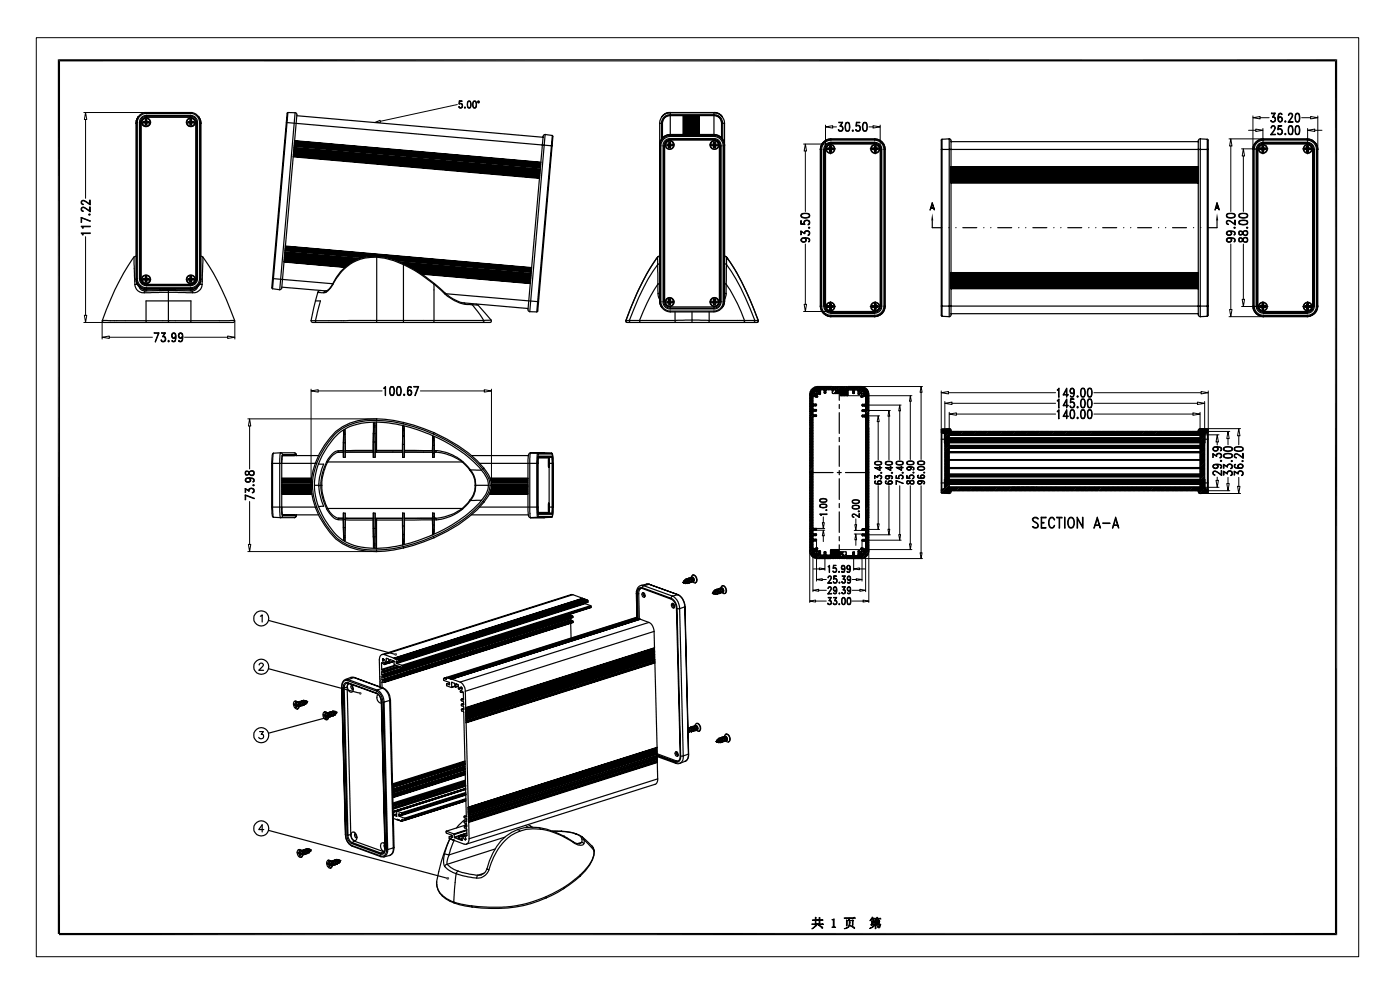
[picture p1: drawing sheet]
<svg xmlns="http://www.w3.org/2000/svg" width="297mm" height="210mm" viewBox="0 0 297 210" stroke-linecap="round" stroke-linejoin="round" font-family="sans-serif">
<g fill="none" stroke="#000" stroke-width=".25">
<path d="M28.9 26.2v33zM28.9 26.2h.1M28.9 25.6v.6M28.9 26h.2M28.9 26v33.1M28.9 26v.2M29.1 26v33.1M29.3 24.8l.1-.1zM29.3 24.8l-.4 1.2M29.3 24.8l-.4 .8M29.6 26h.2M29.6 26v33.1"/>
<path d="M29.8 26l.2-.8 .8-.5h9.9l.7 .5 .3 .8M29.8 26l.2 .1M29.8 26v33.1M30 26.1v33M30.1 25.9a.85 .85 0 0 0 .9 .9 .85 .85 0 0 0 .8-.9M30.1 25.9a.85 .85 0 0 1 .9-.8 .85 .85 0 0 1 .8 .8M30.4 25.8l.7 .1M30.4 25.8v.3h1.2v-.3M30.9 25.8h-.5M31.1 23.9a2.01 2.01 0 0 0-1.7 .8M31.1 24.9l-.5 .1-.4 .4-.2 .7M31.1 24.5l-1 .3a1.34 1.34 0 0 0-.5 1.2"/>
<path d="M31.1 24a1.99 1.99 0 0 0-2 2M31.1 23.9h9.3M31.1 24h9.3M31.1 24.5h9.3M31.1 24.9h9.3M31.1 25.4h-.2v1.1h.2M31.1 23.9v.1M31.1 24.5v.4M31.1 25.4v1.1M31.1 25.4v.4M31.1 25.8h.5M31.1 26.1v.4"/>
<path d="M31.1 25.8v.1M31.1 26.1h.1M31.6 25.8l-.5 .1M39.6 25.9a.87 .87 0 0 0 .9 .9 .87 .87 0 0 0 .9-.9M39.6 25.9a.87 .87 0 0 1 .9-.8 .87 .87 0 0 1 .9 .8M39.9 25.8h1.2M39.9 25.8v.3h1.2v-.3M40.3 25.4h.3v1.1h-.3zM40.3 25.8h-.4M40.4 24a1.99 1.99 0 0 1 2 2M40.4 24.5l1 .3a1.34 1.34 0 0 1 .5 1.2M40.4 23.9l1.1 .3 .7 .6"/>
<path d="M40.4 24.9l.7 .2 .3 .5 .1 .5M40.4 23.9v.1M40.4 24.5v.4M40.6 25.8h.5M41.5 26.1v33M41.7 26h.2M41.7 26l-.2 .1M41.7 26v33.1M41.9 26v33.1M42.1 24.7l.1 .1M42.2 24.8l.3 1.2M42.2 24.8l.4 .8v.6"/>
<path d="M42.4 26h.1M42.4 26v33.1M42.5 26l.1 .2M42.5 26v33.1M42.6 26.2v33zM42.6 26.2h.1M60.7 26l56.4 4.9M61.1 23.9l-.2 .1-3.2 37 .1 .2M61.1 23.9h1.5M61.1 23.9l-3.3 37.3M62.2 33.3l52.3 4.5M62.2 32.8l52.3 4.5"/>
<path d="M62.2 33l52.3 4.5M62.2 33.1l52.3 4.6M62.3 32.4l52.2 4.5M62.3 32.6l52.2 4.6M62.3 31.8l52.2 4.6M62.3 32l52.2 4.6M62.3 32.2l52.2 4.6M62.3 31.3l52.3 4.5M62.3 31.4l52.3 4.6M62.3 31.7l52.3 4.5M62.4 30.9l52.2 4.6M62.4 31.1l52.2 4.5"/>
<path d="M62.4 30.3l52.3 4.6M62.4 30.5l52.3 4.6M62.4 30.7l52.3 4.6M62.5 29.8l52.3 4.6M62.5 29.9l52.2 4.6M62.5 30.1l52.2 4.6M62.6 23.9l.2 .1 .2 .3-3.2 36.8-.5 .4M62.6 23.9l-3.3 37.6M62.9 24.5l52.3 4.6M97.4 22.7l.2 .2M97.8 22l.3 .3-.1 .4-.2 .2M98.1 22.3l-.1-.3h-.6v-.6h.6l-.5 .1-.1 .5a.46 .46 0 0 1 .7 .4 .46 .46 0 0 1-.7 .4v-.2a.33 .33 0 0 0 .6 .2l.1-.2"/>
<path d="M98.5 22.8h.2v.1zM98.6 22.8l.1 .1zM99.3 21.5h.5l.1 .5-.1 .9h-.3a1.15 1.15 0 0 1-.2-1.4zM99.3 22.8h.5M99.3 21.5h.5M99.3 21.5l-.1 .5 .1 .9M99.7 21.5l.2 .5-.2 .9M100.4 21.5l.3-.1a1.01 1.01 0 0 1 0 1.5h-.1a1.15 1.15 0 0 1-.2-1.4zM100.4 22.8h.5M100.4 21.5h.5M100.5 21.5l-.2 .5 .2 .9M100.9 21.5l.1 .5-.1 .9"/>
<path d="M101.4 21.5h.2v.3h-.2zM101.4 21.5h.2v.2h-.2zM115.6 28.5l-.2 .1-.2 .3-3.2 36.8v.2l.4 .2M115.6 28.5l-3.2 37.6M115.6 28.5l1.6 .2M117.2 28.7l.1 .2-3.2 37.1-.2 .2M117.2 28.7l-3.3 37.5M139.9 26.2h.4M139.9 26.2v37.7v-33.1M139.9 30.8l.1 .1M139.9 30.8h.1M140 30.9a2.17 2.17 0 0 1 2.2-2.2h9.3a2.17 2.17 0 0 1 2.1 2.2"/>
<path d="M140 30.9h.2M140 30.9v33.1h.2M140.2 30.9v33.1M140.3 26.2v3.3M140.4 24.8a2.24 2.24 0 0 1 1.8-.9h9.3a2.13 2.13 0 0 1 1.7 .9M140.4 24.8l-.4 .8-.1 .6M140.5 24.7l-.1 .1M140.5 26.2v3.1zM140.6 29.2a2.29 2.29 0 0 1 1.6-.7 2.28 2.28 0 0 0-2.3 2.3 2.3 2.3 0 0 1 .7-1.6zM140.7 30.9v33.1M140.7 24.4a2.02 2.02 0 0 1 1.5-.5 1.9 1.9 0 0 0-1.7 .8zM140.8 30.9l.3-.8 .8-.5h9.9l.7 .5 .3 .8"/>
<path d="M140.8 30.9h-.1M140.8 30.9v33.1M141 30.9v33.1M141.2 30.7a.85 .85 0 0 1 .9-.8 .85 .85 0 0 1 .8 .8M141.5 30.9h.4M141.9 30.6h.3M141.9 30.6h-.4v.3M141.9 30.9v.4M141.9 30.2h.3M141.9 30.9h.3M141.9 31.3h.3M141.9 30.9h-.4"/>
<path d="M141.9 30.2v1.1M141.9 30.2v.4M141.9 30.9h.1M142.2 28.5h9.3zM142.2 24.5a1.59 1.59 0 0 0-1.7 1.7v3M142.2 29.4a1.43 1.43 0 0 0-1.5 1.5M142.2 28.9a1.99 1.99 0 0 0-2 2M142.2 24.3a1.81 1.81 0 0 0-1.9 1.9M142.2 24.5a1.66 1.66 0 0 0-1.7 1.7M142.2 24.3v-.4h9.3v.4M142.2 24.3h9.3M142.2 28.9h9.3"/>
<path d="M142.2 29.4h9.3M142.2 30.9h.5M142.2 30.9h.1M142.2 24.5v4.4M142.2 29.4v.3M142.2 30.2v1.1M142.2 30.2v.4M142.2 30.6h.5v.3M142.2 30.9v.4M144.9 24.5h-2.7h9.3M144.9 24.5h.1M144.9 24.5v4"/>
<path d="M145 24.5h1.6M145 24.5v4M145.2 24.5v4M145.4 24.5v4M145.6 24.5v4M145.8 24.5v4M146 24.5v4M146.2 24.5v4M146.3 24.5v4M146.6 24.5v.1M146.6 24.5v4M146.6 24.6v3.9"/>
<path d="M146.7 24.5h1.5M146.7 24.5l-.1 .1M146.7 24.5v4M146.9 24.5v4M147.1 24.5v4M147.3 24.5v4M147.5 24.5v4M147.7 24.5v4M147.9 24.5v4M148 24.5v4M148.2 24.5v4M148.3 24.5h-.1"/>
<path d="M148.3 24.5h3.2M148.3 24.5v4M150.7 30.7a.87 .87 0 0 1 .9-.8 .87 .87 0 0 1 .8 .8M151 30.9h1.1M151 30.9h.4M151.4 30.2h.3v1.1h-.3zM151.4 30.6h.3M151.4 30.6h-.4v.3M151.5 24.3a1.81 1.81 0 0 1 1.8 1.9M151.5 24.5a1.59 1.59 0 0 1 1.6 1.7M151.5 28.5a2.32 2.32 0 0 1 2.2 2.3 2.28 2.28 0 0 0-2.2-2.3zM151.5 28.9a1.93 1.93 0 0 1 1.9 2"/>
<path d="M151.5 29.4a1.48 1.48 0 0 1 1.5 1.5M151.5 29.7h-9.6l-.6 .4-.3 .8h-.2M151.5 24.5a1.59 1.59 0 0 1 1.6 1.7v3M151.5 29.7h.2l.6 .4 .3 .8M151.5 24.5v4.4M151.5 29.4v.3M151.7 30.6h.4v.3M151.7 30.9h.4M152.6 30.9h.2M152.6 30.9v33.1M152.8 30.9h.2M152.8 30.9v33.1"/>
<path d="M153 30.9v33.1M153.1 26.2v3.1zM153.2 24.7l-.6-.5-1.1-.3a2.07 2.07 0 0 1 1.7 .9M153.2 24.8l.5 .8v.6M153.3 26.2h.4M153.3 26.2v3.3M153.4 30.9v33.1M153.6 30.9h-.2M153.6 30.9v33.1M153.7 26.2v37.7v-33.1M153.7 30.8h.1M153.7 30.8l-.1 .1"/>
<path d="M174 31.7v33.2zM174.3 31.7v33.2M174.7 30.2l1-.6 .6-.1h9.2a2.17 2.17 0 0 1 2.2 2.2v33.2a2.17 2.17 0 0 1-2.2 2.2h-9.2a2.17 2.17 0 0 1-2.2-2.2v-33.2l.3-1.1zM174.7 31.7h.4M174.7 31.7v33.2M175.1 31.7v33.2M175.1 31.6h.4M175.2 30.9l.3-.3 .8-.3h9.2a1.33 1.33 0 0 1 1.4 1.4v33.2a1.4 1.4 0 0 1-1.4 1.4h-9.2a1.42 1.42 0 0 1-1.4-1.4v-33.2zM175.5 31.6h.6M175.6 31.7v-.3h1.1v.3M175.6 31.7h1.1M175.6 31.7h.4"/>
<path d="M176 31h.3v1.2h-.3zM176.1 31.6h.1M176.2 30.6v.3M176.2 31v.6M176.2 31.7v.3M176.2 32.1v.5M176.3 29.5h9.2zM176.3 30.6a1.16 1.16 0 0 0-1.2 1.1M176.3 30.2a1.55 1.55 0 0 0-1.6 1.5M176.3 29.7a1.95 1.95 0 0 0-2 2M176.3 29.7v-.2a2.32 2.32 0 0 0-2.3 2.2h.3M176.3 29.7h9.2"/>
<path d="M176.3 30.2h9.2M176.3 30.6h9.2M176.3 30.2v.4M176.3 31.6h.5M176.7 31.7h-.4M176.9 31.6h.3M177.9 27.6l.2 .2M178.3 26.7a.57 .57 0 0 1 .5 .8 .57 .57 0 0 1-1 0h.1a.47 .47 0 0 0 .7 .2l.2-.3M178.5 26.7l.3 .5-.1 .4-.2 .2M178.7 26l-.7-.1h.8l-.5 .8M178.7 25.9l-.5 .8 .4 .2 .2 .2M179.5 26l.4-.1a1.27 1.27 0 0 1 0 1.9h-.2a1.05 1.05 0 0 1-.3-1.5z"/>
<path d="M179.5 27.7h.6M179.5 26.2l.2-.2 .4 .2M179.6 26l-.2 .7 .2 1.1M180 26l.2 .7v.8l-.2 .3M180.8 27.7l.2-.1v.2zM180.9 27.7l.1 .1zM181.6 27.6l.2 .2M182.2 26.7l.2 .4v.5l-.2 .2M182.4 27l-.3-.3h-.5l.1-.8h.7l-.7 .1v.7a.59 .59 0 0 1 .8 .5 .59 .59 0 0 1-.9 .5v-.2a.47 .47 0 0 0 .7 .2l.1-.3M183.2 26l.3-.1a1.27 1.27 0 0 1 0 1.9h-.1a1.32 1.32 0 0 1-.2-1.8zM183.2 27.7h.6M183.2 26.2l.2-.2 .4 .2"/>
<path d="M183.3 26l-.3 .7 .3 1.1M183.7 26l.2 .7-.2 1.1M184.6 31.6h.5M185.1 31.7v-.3h1.1v.3M185.1 31.7h1.1M185.1 31.7h.4M185.2 31.6h.3M185.5 31.7v.5M185.5 30.6a1.16 1.16 0 0 1 1.2 1.1M185.5 30.2a1.48 1.48 0 0 1 1.6 1.5M185.5 29.7a2.02 2.02 0 0 1 2 2M185.5 29.7v-.2a2.24 2.24 0 0 1 2.3 2.2h-.3"/>
<path d="M185.5 31h.3M185.5 32.2h.3M185.5 30.2v.4M185.5 31v1.2M185.5 31v.4M185.5 31.7h.1M185.6 31.6h.5M185.7 30.6v.3M185.7 31v.6M185.7 31.7v.3M185.7 32.1v.5M185.8 31.7h.4"/>
<path d="M185.8 31v.4M185.8 31v1.2M185.8 31.7v.5M186.2 31.6h.1M186.3 31.6h.4M186.7 31.7h.4M186.7 31.7v33.2M187.1 31.7v33.2M187.5 31.7v33.2M187.8 31.7v33.2zM199.7 31.7h56.6M199.8 29.5l-.1 .2v37.2l.1 .2"/>
<path d="M199.8 29.5v37.6M201.4 29.5h.2l.2 .3v37l-.2 .3-.2 .1M201.4 29.5h-1.6M201.4 29.5v37.7M201.8 30h52.4M201.8 35.4h52.4M201.8 35.5h52.4M201.8 35.7h52.4M201.8 35.8h52.4M201.8 36.1h52.4M201.8 36.2h52.4M201.8 36.4h52.4"/>
<path d="M201.8 36.6h52.4M201.8 36.8h52.4M201.8 37h52.4M201.8 37.2h52.4M201.8 37.4h52.4M201.8 37.6h52.4M201.8 37.8h52.4M201.8 38h52.4M201.8 38.1h52.4M201.8 38.3h52.4M201.8 38.5h52.4M201.8 38.7h52.4"/>
<path d="M201.8 38.8h52.4M254.6 29.5h-.2l-.2 .3v37l.2 .3 .2 .1M254.6 29.5v37.7M254.6 29.5h1.5M256.1 29.5l.2 .2v37.2l-.2 .2M256.1 29.5v37.6M265.8 31.7v33.2zM266.1 31.7v33.2M266.5 31.7h.4M266.5 31.7v33.2M266.5 30.2l1-.6 .5-.1h9.3a2.17 2.17 0 0 1 2.2 2.2v33.2a2.17 2.17 0 0 1-2.2 2.2h-9.3a2.17 2.17 0 0 1-2.1-2.2v-33.2l.2-1.1zM266.9 31.7v33.2"/>
<path d="M266.9 31.6h.5M266.9 30.9l.3-.3 .8-.3h9.3a1.4 1.4 0 0 1 1.4 1.4v33.2a1.4 1.4 0 0 1-1.4 1.4h-9.3a1.42 1.42 0 0 1-1.3-1.4v-33.2zM267.3 31.7v-.3h1.2v.3M267.3 31.7h.5M267.3 31.7h1.2M267.5 31.6h.3M267.8 31.7v.5M267.8 31h.2M267.8 32.2h.2M267.8 31v1.2M267.8 31v.4M267.8 31.7h.1"/>
<path d="M267.9 31.6h.5M267.9 30.6v.3M267.9 31v.6M267.9 31.7v.3M267.9 32.1v.5M268 29.5h9.3zM268 30.6a1.16 1.16 0 0 0-1.1 1.1M268 30.2a1.55 1.55 0 0 0-1.5 1.5M268 29.7a2.02 2.02 0 0 0-1.9 2M268 29.7v-.2a2.24 2.24 0 0 0-2.2 2.2h.3M268 29.7h9.3M268 30.2h9.3"/>
<path d="M268 30.6h9.3M268 31.7h.1M268 31l.1 .4M268 30.2v.4M268 31v1.2M268.1 31.7l-.1 .5M268.5 31.7h-.4M268.5 31.6h.1M268.6 31.6h.4M269.7 28.5l.9 .1h-1l.9-1.4-.3-.5h-.2l-.3 .4v-.1l.3-.3h.2l.3 .5-.8 1.4M269.7 25.6l.2 .2M270 24.8a.57 .57 0 0 1 .6 .8 .57 .57 0 0 1-1 0h.1a.47 .47 0 0 0 .7 .1l.1-.2"/>
<path d="M270.2 24.8a.54 .54 0 0 1 .3 .5 .54 .54 0 0 1-.3 .5M270.5 24.1h-.8v-.1h.8l-.5 .8M270.5 24l-.5 .8 .4 .1 .1 .3M271.1 28.3l.2 .2M271.2 25.5l.4 .3 .4-.3M271.2 25.2l.4-.4 .4 .4M271.3 24.2h.6M271.4 24.1l-.1 .3a1.31 1.31 0 0 0 .2 1.4M271.5 24.8l-.3 .5M271.7 27.4a.65 .65 0 0 1 0 1.1M271.7 24.8a.54 .54 0 0 1 .3 .5 .54 .54 0 0 1-.3 .5M271.8 24.1l.2 .2-.3-.3a1.12 1.12 0 0 0-.1 1.9 .52 .52 0 0 0 .4-.7 .52 .52 0 0 0-.8-.2"/>
<path d="M272 27.8l-.4-.4-.5 .1 .1-.8h.7h-.6l-.1 .7a.61 .61 0 0 1 .9 .6 .61 .61 0 0 1-1 .4v-.2a.47 .47 0 0 0 .7 .2l.2-.3M272.6 28.3l.2 .1-.1 .2zM272.6 28.4l.1 .1zM272.6 25.6l.2 .1-.1 .2zM272.6 25.7l.1 .1zM273.3 25.8l1 .1h-1l.8-1.4v-.3l-.2-.1h-.3l-.3 .4 .2-.4a.51 .51 0 0 1 .7 .2 .51 .51 0 0 1-.2 .7l-.7 .9M273.5 26.7h.3a1.14 1.14 0 0 1 .4 1.5l-.4 .4-.3-.1-.2-.3v-1.2zM273.5 28.4h.6M273.5 26.9l.2-.2 .4 .2M273.6 26.7a1.59 1.59 0 0 0 0 1.8M274 26.7l.2 .8-.2 1M274.9 26.7h.4a1.27 1.27 0 0 1 0 1.9h-.1a1.44 1.44 0 0 1-.3-1.9z"/>
<path d="M274.9 24.1l.4-.1a1.27 1.27 0 0 1 0 1.9h-.1a1.39 1.39 0 0 1-.3-1.8zM274.9 28.4h.6M274.9 26.9l.3-.2 .3 .2M274.9 25.7h.6M274.9 24.2h.6M275 26.7l-.2 .8 .1 .7 .1 .3M275 24.1l-.2 .7 .1 .8 .1 .2M275.5 26.7l.2 .8-.2 1M275.5 24.1l.2 .7-.2 1M276.4 31.6h.3M276.8 31.6h.5M276.9 31.7v-.3h1.1v.3"/>
<path d="M276.9 31.7h.4M276.9 31.7h1.1M277.3 31h.3v1.2h-.3zM277.3 30.6a1.16 1.16 0 0 1 1.2 1.1M277.3 30.2a1.55 1.55 0 0 1 1.5 1.5M277.3 29.7a1.95 1.95 0 0 1 2 2M277.3 29.7v-.2a2.32 2.32 0 0 1 2.3 2.2h-.3M277.3 30.2v.4M277.4 31.6h.1M277.4 30.6v.3M277.4 31v.6M277.4 31.7v.3"/>
<path d="M277.4 32.1v.5M277.5 31.6h.4M277.6 31.7h.4M278 31.6h.1M278.1 31.6h.4M278.5 31.7h.3M278.5 31.7v33.2M278.8 31.7v33.2M279.3 31.7v33.2M279.6 31.7v33.2zM17.2 49.4l1.9 .1h-1.7l.2 .3zM17.2 48l1.9 .1h-1.7l.2 .3z"/>
<path d="M17.2 46.2l1.9 .7-1.9-.8v1.1l.1-1M18.8 45.5h.3l-.2 .1zM18.9 45.5h.1zM19 44.8v-.9h.1v1l-1.4-.9-.4 .2 .1 .5 .2 .1-.3-.1-.1-.5 .2-.2a.61 .61 0 0 1 .8 .2l.9 .6M19 43.4v-.9h.1v.9l-1.4-.8-.4 .2v.3l.3 .3-.3-.2a.51 .51 0 0 1 .2-.7 .51 .51 0 0 1 .7 .2l.9 .7M28.4 54.6a54 54 0 0 0-6.7 13.4M28.4 54.6l.2 5.8M28.9 59.2a2.2 2.2 0 0 0 2.2 2.3 2.17 2.17 0 0 1-2.2-2.3zM28.9 54.3l-.5 .3M28.9 59.2h.1M28.9 59.1h.2M28.9 59.1a2.17 2.17 0 0 0 2.2 2.1h9.3a2.17 2.17 0 0 0 2.1-2.1"/>
<path d="M28.9 59.1v.1M29.1 59.1a1.93 1.93 0 0 0 2 1.9M29.6 59.1h.2M29.6 59.1l.1 .6a1.51 1.51 0 0 0 1.4 .9M29.8 59.1l.1 .6 .4 .4 .8 .3h9.3l.8-.3 .4-.4 .1-.6M29.8 59.1h.2M30 59.1l.2 .8 .4 .3 .5 .1M30.1 59.3a.85 .85 0 0 1 .9-.9 .85 .85 0 0 1 .8 .9M30.1 59.3a.85 .85 0 0 0 .9 .8 .85 .85 0 0 0 .8-.8M30.4 59.1v.3h.5M30.4 59.1l.7 .1M30.9 59.1h-.5"/>
<path d="M31.1 58.7h-.2v1.1h.2M31.1 58.7v1.1M31.1 58.7v.4M31.1 59.4h-.2M31.1 59.1v.1M31.1 59.4v.4M31.1 59.1h.5M31.6 59.1v.3h-.5M31.6 59.1l-.5 .1M39.6 59.3a.87 .87 0 0 1 .9-.9 .87 .87 0 0 1 .9 .9M39.6 59.3a.87 .87 0 0 0 .9 .8 .87 .87 0 0 0 .9-.8M39.9 59.1v.3h.4"/>
<path d="M39.9 59.1h1.2M40.3 58.7h.3v1.1h-.3zM40.3 59.4h.3M40.3 59.1h-.4M40.6 59.1h.5M41.1 59.1v.3h-.5M41.5 59.1l-.1 .5-.3 .5-.7 .2M41.7 59.1h.2M41.7 59.1h-.2M41.9 59.1l-.1 .6a1.51 1.51 0 0 1-1.4 .9M42.4 59.1a2.01 2.01 0 0 1-2 1.9M42.4 59.1h.1"/>
<path d="M42.5 59.1l.1 .1M42.6 54.3l.4 .3M42.6 59.2h.1M43 54.6l-.1 5.8M43 54.6a51.9 51.9 0 0 1 6.8 13.4M57.8 59.1l12.8 1.1M60.2 55.5l13 1.1M60.2 55.6l12.9 1.1M60.3 55.1l13.4 1.2M60.3 55.3l13.1 1.2M60.3 54.6l14.1 1.2M60.3 54.7l13.8 1.3"/>
<path d="M60.3 54.9l13.6 1.2M60.4 54.2l14.5 1.2M60.4 54.3l14.2 1.3M60.4 53.6l15.6 1.3M60.4 53.8l15.2 1.3M60.4 54l14.9 1.3M60.4 53l17.1 1.5M60.4 53.2l16.5 1.4M60.4 53.4l16 1.4M60.5 52.7l52.2 4.5M60.5 52.8l17.8 1.6M60.5 52.2l52.3 4.6"/>
<path d="M60.5 52.3l52.3 4.5M60.5 52.5l52.3 4.5M79.9 54.3a9.5 9.5 0 0 0-9.5 6.3l-.5 .6-.7 .5M79.9 54.3v.3a9.8 9.8 0 0 0-9.3 5.8M79.9 54.3l1.8 .3 2 .5 2 .9M82.3 54.8l30.4 2.6M83.3 55l29.4 2.6M84.1 55.3l28.6 2.5M84.7 55.5l28 2.5M85.3 55.8l27.3 2.4M85.6 56.1l-.1 12.3M85.6 56.1l-2.1-.8-1.9-.5-1.7-.2v13.8"/>
<path d="M85.6 56.1l3.3 1.9 3.2 2.3M85.7 56l-.1 .1M85.7 56l2 1 2.3 1.5 2.2 1.6M85.8 56l26.8 2.4M86.3 56.3l26.3 2.2M86.7 56.5l25.9 2.3M87.1 56.7l25.5 2.2M87.5 56.9l25.1 2.2M87.9 57.1l24.7 2.2M88.3 57.4l24.3 2.1M88.6 57.6l23.9 2.1M88.9 57.8l23.6 2.1"/>
<path d="M89.3 58l23.2 2.1M89.5 58.2l23 1.9M139.5 54.6a54 54 0 0 0-6.7 13.4M139.5 54.6l-.8 1.1a58.1 58.1 0 0 0-5.9 12.3M139.5 54.6l.4-.3zM139.5 54.6v1.5M139.5 54.6h.1M139.5 56.1a44.7 44.7 0 0 0-6 12.1l.3 .2M139.5 56.1l.1 4.2M139.9 56l-.4 .1M153.7 54.3l.4 .3zM153.7 56l.4 .1"/>
<path d="M154.1 56.1a45.7 45.7 0 0 1 6 12l-.3 .3M154.1 54.6v1.5M154.1 56.1l-.1 4.2M154.1 54.6a51.9 51.9 0 0 1 6.8 13.4 57.8 57.8 0 0 0-6-12.4zM154.1 54.6h.1M170 45.5l.3-.2h1.1l.3 .2 .1 .3a1.12 1.12 0 0 1-1.9-.1zM170 51l.2 .3h.2h.4l.2-.3M170 49.1v.7h-.1v-.8l.8 .5M170 46l.7 .2 1-.2M170 45.5l.7-.2 1 .2M170.1 45.5v.5M170.3 50.5l-.3 .4 .1 .3 .2 .1"/>
<path d="M170.5 50.5l.5 .3M170.6 50.5l.4 .4-.1 .3-.3 .1M170.6 47l.5-.2h.4l.2 .2M170.7 49.3l.4-.3 .4 .1 .2 .2M170.8 50.5a.45 .45 0 0 1 .3 .4 .45 .45 0 0 1-.3 .4h-.6l-.3-.3a.58 .58 0 0 1 .6-.5 .93 .93 0 0 1 1.3 .4l-.1 .4h-.2l.2-.1M171 46.8l-.4 .3 .1 .5-.8-.1v-.7h.1v.7h.6a.57 .57 0 0 1 .2-.7 .57 .57 0 0 1 .8 .1 .57 .57 0 0 1-.2 .8v-.1a.47 .47 0 0 0 .2-.7l-.2-.1M171.1 49l-.3 .1-.1 .5-.8-.5M171.4 49a.51 .51 0 0 1 .3 .5 .51 .51 0 0 1-.3 .4 .55 .55 0 0 0 0-.9 .55 .55 0 0 0-.8 .5M171.5 48.3h.3l-.2 .1zM171.6 48.3h.1zM171.6 50.7v.6M171.6 45.5v.5"/>
<path d="M171.7 50.8a1.43 1.43 0 0 0-1.7 0M171.7 49.6l-.2 .3M171.7 47.4l-.2 .2M197.4 44.1h.7M197.5 44.1h.6M197.8 43l.4 1.5-.4-1.3-.5 1.3zM197.8 46.8v1.5h2M201.3 48.3h.1M201.8 57.8h52.4M201.8 57.9h52.4M201.8 58.1h52.4M201.8 58.3h52.4"/>
<path d="M201.8 58.5h52.4M201.8 58.7h52.4M201.8 58.8h52.4M201.8 59h52.4M201.8 59.2h52.4M201.8 59.4h52.4M201.8 59.6h52.4M201.8 59.8h52.4M201.8 60h52.4M202.8 48.3h.1M204.3 48.3h2.9M208.7 48.3h.1"/>
<path d="M210.2 48.3h.1M211.7 48.3h2.9M216.1 48.3h.1M217.6 48.3h.1M219.1 48.3h3M223.6 48.3h.1M225 48.3h.1M226.5 48.3h3M231 48.3h.1M232.4 48.3h.1M233.9 48.3h3M238.4 48.3h.1"/>
<path d="M239.9 48.3h.1M241.3 48.3h3M245.8 48.3h.1M247.3 48.3h.1M248.7 48.3h3M253.2 48.3h.1M254.7 48.3h.1M257.8 44.1h.8M257.9 44.1h.6M258.2 43l.4 1.5-.4-1.3-.4 1.3zM258.2 46.8v1.5h-2M260.3 45.5l.2-.2h1.2l.3 .2v.3a1.15 1.15 0 0 1-1.8 0z"/>
<path d="M260.3 51l.1 .3h.3h.4l.1-.3M260.3 49.6a.54 .54 0 0 0 .4 .3 .54 .54 0 0 0 .5-.3M260.3 46l.7 .2 1-.2M260.3 45.5l.7-.2 1 .2M260.3 45.5v.5M260.6 50.5l-.3 .4v.3l.3 .1M260.6 49.1l-.3 .3v.3l.3 .2M260.8 50.5l.4 .3M260.8 49.1l.4 .3M260.9 50.5l.3 .4-.1 .3-.2 .1M260.9 49.1l.3 .3-.1 .3-.2 .2M261.1 50.5a.45 .45 0 0 1 .2 .4 .45 .45 0 0 1-.2 .4h-.7a.44 .44 0 0 1-.2-.4 .44 .44 0 0 1 .2-.4h.4a.93 .93 0 0 1 1.2 .4v.4h-.2l.2-.1"/>
<path d="M261.1 49.1a.45 .45 0 0 1 .2 .4 .45 .45 0 0 1-.2 .4h-.7a.44 .44 0 0 1-.2-.4 .44 .44 0 0 1 .2-.4l.4-.1a.93 .93 0 0 1 1.2 .4l-.2 .5 .2-.2M261.8 48.3h.2l-.1 .1zM261.9 48.3h.1zM261.9 50.7v.6M261.9 49.2v.6M261.9 45.5v.5M262 50.8a1.43 1.43 0 0 0-1.7 0M262 49.3l-.3-.2a1.25 1.25 0 0 0-1.4 .3M262 47.6v-.9v1l-1.3-.9-.4 .2v.3l.3 .2-.1 .1-.2-.1-.1-.5 .1-.2h.6l1.1 .8M262.9 50.5a.48 .48 0 0 0-.1 .5 .48 .48 0 0 0 .5 .3l.2-.1 .4-.7h.5a.47 .47 0 0 1 .2 .4 .47 .47 0 0 1-.2 .4h-.5l-.5-.8zM262.9 49.1a.51 .51 0 0 0 .2 .8l.4-.2 .4-.6h.6a.54 .54 0 0 1-.1 .8l-.6-.2-.4-.6zM262.9 46.9l.7-.2a.92 .92 0 0 1 1.1 .4v.1a1.05 1.05 0 0 1-1.5 .4l-.3-.1z"/>
<path d="M262.9 45.5l.3-.2h1.2l.2 .2 .1 .3a1.19 1.19 0 0 1-1.9 0zM262.9 50.6h.5a.69 .69 0 0 0 .5 .7 .69 .69 0 0 0 .8-.3 .54 .54 0 0 0-.4-.7 .54 .54 0 0 0-.7 .5l-.2 .4h-.5M262.9 49.1h.5a.69 .69 0 0 0 .5 .8 .69 .69 0 0 0 .8-.3 .6 .6 0 0 0-.6-.7 .6 .6 0 0 0-.6 .7l-.1 .1h-.5M262.9 47.4l.7 .2 1-.2M262.9 47l.7-.2h.8l.2 .2M262.9 46l.7 .2 1-.2M262.9 45.5l.7-.2 1 .2M263 50.5l-.1 .3 .1 .5M263 49.1l-.1 .2 .1 .5M263 46.9l-.1 .2 .1 .4M263 45.5l-.1 .2 .1 .3M264.4 48.3h.3l-.2 .1z"/>
<path d="M264.4 50.5l.2 .2M264.4 49l.2 .2M264.5 48.3h.1zM264.5 46.9v.6M264.5 45.5v.5M264.6 51.1l-.2 .2M264.6 49.6l-.2 .3M21.7 68l.1 .3 .2 .1M21.7 68h9.3M28.6 60.4l.1 .3a1.8 1.8 0 0 0 1.9 1.4M29.2 60.3l-.6 .1M29.5 60.8a1.15 1.15 0 0 0 1.3 .9"/>
<path d="M30.6 62.1h10.3M30.8 61.7l-.2 .4M31 68v-4.2h9.5v4.3l-.1 .3M31 68l.1 .4M31.1 61.5h9.3zM31.1 60.3v.3M31.1 61v.7M31.1 60.3h9.3M31.1 60.6h9.3M31.1 61h9.3M33.6 70.6l-.7 1.9 .8-1.9h-1l.9 .1M33.9 61.5v.1"/>
<path d="M34.1 61.5v.1M34.2 72.2l.3 .2M34.3 61.5v.1M34.5 61.5v.1M34.6 71.3a.57 .57 0 0 1 .5 .8 .57 .57 0 0 1-.9 .2v-.2l.3 .3 .5-.1 .1-.3M34.7 61.5v.1M34.8 71.4a.58 .58 0 0 1 0 1M34.9 61.5v.1M35 70.7l-.7-.1h.8l-.5 .8M35 70.6l-.5 .8 .5 .1 .1 .3M35.1 61.5v.1M35.3 61.5v.1"/>
<path d="M35.5 61.5v.1M35.6 61.5v.1M35.7 72.2l.2 .1-.1 .2zM35.7 72.3l.1 .1zM35.7 61.6l5 .1M35.7 61.6l-4.9 .1M35.7 61.6v6.8M35.8 61.5v.1M36 61.5v.1M36.2 61.5v.1M36.4 61.5v.1M36.5 71.3l.3 .4 .4-.4"/>
<path d="M36.5 71.1l.3-.4 .3 .1 .1 .3M36.5 72.3h.6M36.6 61.5v.1M36.7 70.7l-.2 .5 .2 .5M36.8 61.5v.1M36.9 70.7l.3 .2v.3v.9l-.2 .3M37 61.5v.1M37.2 61.5v.1M37.2 71.5l-.1 .2a.54 .54 0 0 1-.7-.5 .54 .54 0 0 1 .7-.5 1.44 1.44 0 0 1-.2 1.8l-.4-.1v-.2l.1 .2M37.2 71.2l-.3 .5M37.9 71.3l.4 .4 .4-.4M37.9 71.1l.4-.4 .3 .1 .1 .3"/>
<path d="M38 72.3h.6M38.2 70.7l-.2 .2-.1 .3 .1 .3 .2 .2M38.4 70.7a1.34 1.34 0 0 1 .1 1.7M38.7 71.5l-.1 .2a.52 .52 0 0 1-.8-.6 .52 .52 0 0 1 .9-.2l.1 .3a.9 .9 0 0 1-.6 1.3l-.2-.1-.1-.2 .1 .2M38.7 71.2l-.3 .5M40.4 61.5a2.24 2.24 0 0 0 2.2-2.3 2.28 2.28 0 0 1-2.2 2.3zM40.4 60.3v.3M40.4 61v.7M40.7 61.7l.2 .4M41.9 60.8a1.25 1.25 0 0 1-1.2 .9M42.3 60.3l.6 .1M42.9 60.4a1.79 1.79 0 0 1-2 1.7"/>
<path d="M49.8 68l-.1 .3-.2 .1h-27.5M49.8 68h-18.8M57.8 61.2l1.5 .3M59.8 60.9l9.4 .8M66 68h.9l.3 .4M66.9 63.8h1.1l-1.1 4.2h35.7M66.9 63.8l-.9 4.2M67.4 62l-.5 1.8M67.4 62l1.3 .1M67.4 62h.1M68 61.6h-.2l-.4 .4M70.5 60.3l.1 .1"/>
<path d="M70.6 60.4l-.8 1a1.46 1.46 0 0 1-1.1 .7l.2-.3 .3-.1M92.1 60.3v7.9l-.2 .2M92.1 60.3l2.2 2M92.2 60.1l-.1 .2M92.2 60.1l2.2 2.1M94.3 62.3l2.1 1.5 1.3 .5 1 .3M94.4 62.2l-.1 .1M94.4 62.2a8.3 8.3 0 0 0 4 2.1M94.6 62.3l19.6 1.7M98.4 64.3l.3 .3M98.4 64.3l13.6 1.1M98.7 64.6h1.5"/>
<path d="M99.9 64.4l.3 .2M100.2 64.6l2.4 3.4M100.2 64.6l1.2 .1M101 64.5l.4 .2M101.4 64.7l2.8 3.2M102.6 68l.1 .2-.3 .2M104.2 67.9v.4l-.2 .1h-37.7l-.3-.4M104.2 67.9l-1.6 .1M112.4 66.1l1.5 .1M132.8 68v.3l.2 .1M132.8 68h10.4M132.8 68h.1"/>
<path d="M133 68.4h27.6M139.6 60.3a34.6 34.6 0 0 0-3.9 7.8l.3 .3M139.6 60.3v2M139.6 62.3v.6l.3 .6M139.9 63.9l.1 .5 .4 .8M139.9 63.9l.5 1.3M139.9 60.1l-.3 .2M139.9 62.2l-.3 .1M139.9 63.9h.1M140.2 64a1.99 1.99 0 0 0 2 2M140.4 65.2l.1 .1zM140.5 65.3l.5 .5 1.2 .4"/>
<path d="M140.7 64h.1M140.7 64a1.43 1.43 0 0 0 1.5 1.5M140.8 64l.2 .6 .3 .5 .9 .3h9.3l.6-.2 .4-.4 .3-.8M141 64l.3 .7 .9 .4M141 64h-.2M141.2 64.1a.85 .85 0 0 1 .9-.9 .85 .85 0 0 1 .8 .9M141.2 64a.85 .85 0 0 1 .9-.8 .85 .85 0 0 1 .8 .8M141.2 64.1a.85 .85 0 0 0 .9 .8 .85 .85 0 0 0 .8-.8M141.5 64.2v-.3h1.2v.3M141.5 64.2h.4M141.9 64.2v.4M141.9 64.2h.1"/>
<path d="M141.9 63.5v.4M141.9 63.5v1.1M141.9 63.5h.3M141.9 64.2h.3M141.9 64.6h.3M141.9 64.2h-.4M142.2 63.5v1.1M142.2 65.1v.4M142.2 66v.2M142.2 63.5v.4M142.2 64.2h.1M142.2 64.2h.5"/>
<path d="M142.2 65.1h9.3M142.2 65.5h9.3M142.2 66h9.3M142.2 64.2v.4M143.2 68l.2 .4M143.2 68h7.2M143.2 66.2v1.8M146.8 66.2v2.2M150.4 68l-.1 .4M150.4 68h10.5M150.4 66.2v1.8M150.7 64.1a.87 .87 0 0 1 .9-.9 .87 .87 0 0 1 .8 .9"/>
<path d="M150.7 64a.87 .87 0 0 1 .9-.8 .87 .87 0 0 1 .8 .8M150.7 64.1a.87 .87 0 0 0 .9 .8 .87 .87 0 0 0 .8-.8M151 64.2v-.3h1.1v.3M151 64.2h1.1M151 64.2h.4M151.4 63.5h.3v1.1h-.3zM151.5 65.1v.4M151.5 66v.2M151.7 64.2h.4M152.6 64v.2l-.4 .6-.7 .3M152.6 64h.2M152.8 64h.2"/>
<path d="M153 64l-.4 1a1.34 1.34 0 0 1-1.1 .5M153.2 65.3l-.6 .5-1.1 .4h-9.3M153.2 65.2h.1M153.4 64h.2M153.4 64a1.99 1.99 0 0 1-1.9 2M153.6 64l-.4 1.2M153.7 63.9v.4l-.5 .9M153.7 60.1l.3 .2M153.7 62.2l.3 .1M153.7 63.9h.1M153.7 63.9l-.2 .9-.3 .4M153.7 63.9l-.1 .1"/>
<path d="M154 62.3l-.3 1.2M154 60.3a28.5 28.5 0 0 1 3.9 7.9l-.2 .2M154 60.3v2M160.9 68l-.1 .3-.2 .1M160.9 68v.2l-.3 .2M160.9 68h.1M174.3 64.9a1.88 1.88 0 0 0 2 2M174.3 64.9h-.3a2.32 2.32 0 0 0 2.3 2.3v-.3M174.7 64.9a1.55 1.55 0 0 0 1.6 1.6M174.7 64.9h.4M175.1 64.9a1.16 1.16 0 0 0 1.2 1.2M175.1 65h.4"/>
<path d="M175.5 65h.6M175.6 65.1v-.2h1.1v.2M175.6 65.1h1.1M175.6 65.1l.4 .1M176 64.5h.3v1.1h-.3zM176.1 65h.1M176.2 64v.3M176.2 64.4v.7M176.2 65.1v.4M176.2 65.6v.5M176.3 67.2h9.2zM176.3 66.1h9.2"/>
<path d="M176.3 66.5h9.2M176.3 66.9h9.2M176.3 66.1v.4M176.3 65h.5M176.7 65.1l-.4 .1M176.9 65h.3M184.6 65h.5M185.1 65.1v-.2h1.1v.2M185.1 65.1h1.1M185.1 65.1l.4 .1M185.2 65h.3M185.5 65.2v.4"/>
<path d="M185.5 64.5h.3M185.5 65.6h.3M185.5 65.1v.1M185.5 64.5v.4M185.5 64.5v1.1M185.5 66.1v.4M185.6 65h.5M185.7 64v.3M185.7 64.4v.7M185.7 65.1v.4M185.7 65.6v.5M185.8 64.5v1.1"/>
<path d="M185.8 64.5v.4M185.8 65.1v.1M185.8 65.2v.4M186.2 65.1l-.4 .1M186.2 65h.1M186.3 65h.4M186.7 64.9a1.16 1.16 0 0 1-1.2 1.2M186.7 64.9h.4M187.1 64.9a1.46 1.46 0 0 1-1.6 1.6M187.5 64.9a1.95 1.95 0 0 1-2 2M187.5 64.9h.3a2.24 2.24 0 0 1-2.3 2.3v-.3M199.7 64.9h56.6"/>
<path d="M199.8 67.1l1.6 .1M201.8 60.2h52.4M201.8 60.4h52.4M201.8 60.6h52.4M201.8 60.7h52.4M201.8 61h52.4M201.8 61.1h52.4M201.8 61.2h52.4M201.8 66.5h52.4M256.1 67.1l-1.5 .1M266.1 64.9a1.95 1.95 0 0 0 1.9 2M266.1 64.9h-.3a2.24 2.24 0 0 0 2.2 2.3v-.3"/>
<path d="M266.5 64.9a1.55 1.55 0 0 0 1.5 1.6M266.5 64.9h.4M266.9 64.9a1.16 1.16 0 0 0 1.1 1.2M266.9 65h.5M267.3 65.1v-.2h1.2v.2M267.3 65.1l.5 .1M267.3 65.1h1.2M267.5 65h.3M267.8 65.2v.4M267.8 65.1v.1M267.8 64.5v.4M267.8 64.5v1.1"/>
<path d="M267.8 64.5h.2M267.8 65.6h.2M267.9 65h.5M267.9 64v.3M267.9 64.4v.7M267.9 65.1v.4M267.9 65.6v.5M268 67.2h9.3zM268 64.5v1.1M268 66.1v.4M268 64.5l.1 .4M268 65.1l.1 .1"/>
<path d="M268 66.1h9.3M268 66.5h9.3M268 66.9h9.3M268.1 65.2l-.1 .4M268.5 65.1l-.4 .1M268.5 65h.1M268.6 65h.4M276.4 65h.3M276.8 65h.5M276.9 65.1v-.2h1.1v.2M276.9 65.1l.4 .1M276.9 65.1h1.1"/>
<path d="M277.3 64.5h.3v1.1h-.3zM277.3 66.1v.4M277.4 65h.1M277.4 64v.3M277.4 64.4v.7M277.4 65.1v.4M277.4 65.6v.5M277.5 65h.4M278 65h.1M278 65.1l-.4 .1M278.1 65h.4M278.5 64.9a1.16 1.16 0 0 1-1.2 1.2"/>
<path d="M278.5 64.9h.3M278.8 64.9a1.55 1.55 0 0 1-1.5 1.6M279.3 64.9a1.88 1.88 0 0 1-2 2M279.3 64.9h.3a2.32 2.32 0 0 1-2.3 2.3v-.3M52.1 100a.54 .54 0 0 0 .2 .8l.4-.1a.61 .61 0 0 1 .4-.7 .61 .61 0 0 1 .7 .2v.3a.61 .61 0 0 1-.7 .2 .61 .61 0 0 1-.4-.6zM52.2 100v.7M53.6 99.9l.2 .3M57.7 98.3h9.2M57.7 98.3v9.3M58 96.1l-.2 1.8v10.1l.2 1.7M58 96.1l-.3 .5v1.7M59.5 96h2.9l.3 .1 .2 .5-.1-.2"/>
<path d="M59.5 96l-.2 1.3v11.2l.2 1.3M59.5 96l-1.5 .1M59.6 96l.3 .4M59.8 98.3v9.3zM59.9 96.7l-.1 1.6zM59.9 96.6h7.7M59.9 96.4v.3M59.9 96.4h2.9M62.6 96.1l.2 .3M62.9 96.6l-3 .1M66.9 98.2l-.8 3.3-.1 1.4M66.9 98.2l.3 .1"/>
<path d="M67.2 98.3l-.8 2.8-.1 1.8M67.6 98.4l1.1 .1a10.3 10.3 0 0 0 0 8.9h-1.1M67.6 98.4a13.1 13.1 0 0 0-.9 4.5M69.3 98h.2M69.3 98a10.8 10.8 0 0 0 0 9.9M69.5 98a10.1 10.1 0 0 0-1.2 4.9M69.5 98h28.6M71.7 95.6l.2 .3M71.7 95.6a3.8 3.8 0 0 0-2.4 2.4M71.9 95.9h.9M71.9 95.9a3.5 3.5 0 0 0-2.4 2.1M71.9 95.9h1"/>
<path d="M72.8 95.6h-1.1M72.8 95.6v.3M72.8 93.9v1.8M72.8 95.9v1.1M72.8 93.9h.4M72.8 95.7h.4M72.8 95.7v1.3M72.9 91.3l-.1 4.3M72.9 91.9l-.1 2M72.9 92.2h.3M72.9 91.9h.3M72.9 91.3v.6"/>
<path d="M73.2 91.9v.3M73.2 91.1l.1 4.5M73.2 92.2v1.7M73.2 91.1l-.3 .2M73.2 91.1v.8M73.2 97h-.4M73.2 93.9v1.8M73.2 95.7v1.3M73.3 95.6v.3h5.9M79.2 95.5l-5.9 .1M79.2 95.5v.4M79.2 95.9h.1"/>
<path d="M79.2 92v1.8M79.2 95.9v1.1M79.2 95.9h-6v1.1M79.2 92h.3M79.2 93.8h.4M79.2 93.8v3.2M79.2 89.7h.3M79.2 90.2v.4M79.2 90.6v1.4M79.2 89.7v5.8M79.2 90.2h.3M79.2 90.6h.3"/>
<path d="M79.2 89.7v.5M79.5 90.2v.4M79.5 89.7l.1 5.8M79.5 92l.1 1.8M79.5 90.6v1.4M79.5 89.7v.5M79.6 97h-.4M79.6 95.9v1.1M79.6 95.9h5.8M79.6 93.8v3.2M79.6 95.5v.4M79.6 95.9h.3"/>
<path d="M79.6 95.5h.3M79.6 95.9h.1M79.9 89.5l2.7 .2 2.8 .5M79.9 89.2l3.6 .3 2 .4M79.9 89.5a12 12 0 0 0-8.1 2.5 19.2 19.2 0 0 0-4.2 6.4M79.9 95.5h5.5M79.9 95.9h5.5M79.9 89.5v6M79.9 95.5v.4M79.9 89.2a11.3 11.3 0 0 0-9 3.1l-.5 .7a19.3 19.3 0 0 0-3.2 5.3M79.9 88.9a11.7 11.7 0 0 0-11.1 5.5l-1 1.8-.9 2M79.9 88.9l3.7 .3 2 .4"/>
<path d="M79.9 88.9v.3M81.4 82.3l.4-.3v1.9l-.1-1.7zM82.9 82.1l.3-.1a1.05 1.05 0 0 1 .4 1.5l-.1 .3-.4 .1a1.46 1.46 0 0 1-.2-1.8zM82.9 83.7l.2 .1 .4-.1M82.9 82.2h.6M83 82.1a1.57 1.57 0 0 0 0 1.7M83.4 82.1l.2 .7-.2 1M84.3 82.1l.4-.1a1.27 1.27 0 0 1 0 1.9h-.2a1.46 1.46 0 0 1-.2-1.8zM84.3 83.7l.2 .1 .4-.1M84.3 82.2h.6M84.4 82.1l-.2 .7 .2 1M84.8 82.1l.2 .7-.2 1"/>
<path d="M85.4 95.5v.4M85.4 90.2l3.2 1 3.2 1.2M85.4 91.8v3.7M85.4 92.5v1.8M85.4 90.2v1.6M85.4 95.9v1.1M85.4 92.4h.4M85.4 92.5h.4M85.4 94.3h.4M85.4 94.3v2.7M85.5 90.4l.2 .1M85.5 90.4l-.1 1.4"/>
<path d="M85.5 91.3l-.1 1.2M85.5 91v.3M85.5 91h.2M85.5 91.3h.2M85.5 90.4v.6M85.5 89.9l4.3 1.3 2.1 .9M85.6 89.6l2.1 .6 4.4 1.6M85.6 89.6l-.1 .3M85.6 83.7h.2v.2zM85.7 83.7l.1 .1zM85.7 91v.3M85.7 90.5l.1 5"/>
<path d="M85.7 91.3l.1 1.2M85.7 90.5v.5M85.8 97h-.4M85.8 92.5v1.8M85.8 94.3v2.7M85.8 95.5l5.9 .1M85.8 95.9h4M85.8 95.9v1.1M85.8 95.5v.4M85.8 95.9h6M85.8 95.9h.1M86.5 83.4l.4 .4 .4-.4"/>
<path d="M86.5 83.2l.4-.4 .3 .1 .1 .3M86.6 82.2h.6M86.7 82.1a1.49 1.49 0 0 0 .1 1.7M86.8 82.8l-.3 .5M87 82.8a.58 .58 0 0 1 0 1M87.2 82.1l.1 .1a.4 .4 0 0 0-.7-.1l-.2 .7 .1 .8 .1 .2a.52 .52 0 0 0 .8-.6 .52 .52 0 0 0-.9-.2M88.7 82l-.7 1.9 .8-1.9h-1l.9 .1M91.7 95.6h.1M91.8 92.4a28.3 28.3 0 0 1 10.3 7.3M91.8 94.5v1.7M91.8 92.4l-.1 3.2M91.8 95.8v1.2"/>
<path d="M91.8 95.6v.2M91.8 95.8l-.1 .1M91.8 94.5h.3M91.8 96.2h.3M91.8 96.2v.8M91.8 92.6l.3 .1M91.8 92.6v3M91.8 93.1v1.4M91.8 93.1h.3M91.8 93.5h.3M91.8 92.6v.5M91.9 92.1a27.3 27.3 0 0 1 10.5 7.4"/>
<path d="M92.1 91.8a29.4 29.4 0 0 1 10.6 7.5M92.1 92.7v3.2M92.1 93.5v1M92.1 93.1v.4M92.1 92.7v.4M92.1 91.8l-.2 .3M92.1 97h-.3M92.1 94.5v1.7M92.1 95.9v1.1M92.1 95.6h.4M92.1 95.9h.3M92.1 96.2v.8"/>
<path d="M92.4 95.9a10.8 10.8 0 0 1 5.7 2.1M92.5 95.6a10.1 10.1 0 0 1 5.7 2.3M92.5 95.6l-.1 .3M98.1 98l1.6 1.8M98.2 97.9l1.6 1.8M98.2 97.9l-.1 .1M99.7 99.8a4.6 4.6 0 0 1 1.1 3.1M99.8 99.7a5.3 5.3 0 0 1 0 6.5M99.8 99.7l-.1 .1M99.8 99.7h2.3M100 96.6h12.1M101.7 98.3h12.5"/>
<path d="M102.1 99.7a5 5 0 0 1 1.5 3.2M102.4 99.5l.8 1.1a4 4 0 0 1 .8 2.3M102.7 99.3a5.8 5.8 0 0 1 1.6 3.6M102.7 99.3l-.3 .2M112.6 96l-.2 1.3v11.2l.2 1.3M112.6 96a.87 .87 0 0 0-.6 1.1l.1 12.1a.5 .5 0 0 0 .5 .6M112.6 96l1.5 .1M112.6 96h.1M114.1 96.1l-.2 1.8v10.1l.2 1.7M114.1 96.1h2.9l.1 .2M114.1 96.1l.1 .2M114.1 98.3v9.3z"/>
<path d="M114.2 97.1h2.2M114.2 96.9l-.1 1.4 .1-1.4M114.2 96.9h2.8M114.2 96.8v.1M114.2 96.3l-.1 1.1v11l.1 1.2M114.2 96.3h2.9M114.2 96.8h2.9M115.4 96h-2.8h2.9M115.4 96h.1M115.5 96l1.5 .1 .2 .2 .1 2M116.4 97.4v1.6M116.4 97.1v.1"/>
<path d="M116.4 99v.1M116.4 99h.1M116.4 99.1h.1M116.4 97.2v.2M116.4 98.3h.1M116.4 97.2h.1M116.4 98.3h.9M116.5 99l-.1 .1M116.5 98v-.4v1.2M116.5 98.3v.5M116.5 98.7v.1M116.5 97.3v1.8"/>
<path d="M116.5 97.3l-.1 .1M116.5 99v7.8M116.5 98h-.1v.3M116.5 98.3h.1M117 96.9l.1 .8v10.5l-.1 .7M117 96.9l-.6 .2M117.1 96.3l.2 2M117.1 96.8l.2 1.5M117.1 96.8l-.1 .1M117.3 98.3v9.3M171.8 90.3v19.5M171.8 88.9v1.4"/>
<path d="M171.8 88.6v.3M171.8 88.2v.4M172.5 85.6l.7 .2v.3l-.7 .1v.6l.7 .1-.1 .3h-.6v.7l.6 .1M172.5 84.2v1.4M172.5 86.3l-.7 .6M172.5 85.6l-.7 .7M172.5 84.2l-.7 .7M172.5 84.6l-.7 .7M172.5 84.9l-.7 .7M172.5 85.3l-.7 .6M172.5 86.6l-.7 .7M172.5 87.6l-.7 .6"/>
<path d="M172.5 87.9l-.7 .7M172.5 88.6l-.7 .7M172.5 88.9l-.7 .7M172.5 89.3l-.7 .7M172.5 89.6l-.7 .6M172.5 90l-.6 .5M172.5 90.3l-.7 .7M172.5 90.6l-.7 .7M172.5 91l-.7 .6M172.5 91.3l-.7 .7M172.5 91.6l-.7 .7M172.5 91.9l-.7 .8"/>
<path d="M172.5 92.3l-.7 .7M172.5 92.6l-.7 .7M172.5 93l-.7 .6M172.5 93.3l-.7 .7M172.5 93.6l-.7 .7M172.5 94l-.7 .6M172.5 94.3l-.7 .7M172.5 94.6l-.7 .7M172.5 95l-.7 .7M172.5 95.3l-.7 .7M172.5 95.7l-.7 .6M172.5 96l-.7 .7"/>
<path d="M172.5 96.3l-.7 .7M172.5 96.7l-.7 .7M172.5 97l-.7 .7M172.5 97.3l-.7 .7M172.5 97.7l-.7 .7M172.5 98l-.7 .7M172.5 98.3l-.7 .7M172.5 98.7l-.7 .6M172.5 99l-.7 .7M172.5 99.3l-.7 .7M172.5 99.7l-.7 .7M172.5 86.8l-.6 .7"/>
<path d="M172.7 85.7l-.9 .9M172.8 88l-1 .9M172.8 83.2l.1 .2a.38 .38 0 0 0 .4 .5M172.8 83.5h.9M172.9 86.9l-1 1M172.9 82.1l-1 1.1M172.9 83.5l-1.1 1.1M173 83.1a.75 .75 0 0 1 .8 .5M173 83.7l-.3 .3M173 85.7l-.4 .4M173.1 88l.1 .3-.7 .2v23.5l.7 .1v.2l-.7 .2v.6M173.1 88l-.4 .3"/>
<path d="M173.1 83.9l-.2 .3M173.2 86.9l-.4 .3M173.2 85.8l-.2 .3M173.2 88.2l-.1 .1M173.3 83.9l.2 .3-.2 .1-.7-.3-.1 .2M173.3 83.1v.9M173.3 82l-1.5 1.6M173.4 84l-.3 .3M173.7 82l-1.9 1.9M174 82l-2.2 2.2M174.1 83l-.5 .4M174.1 83.3l-.4 .3"/>
<path d="M174.4 82l-1.2 1.1M174.7 82.7l.2 .7h.3l.1-.7h1.1l.2 .1M174.7 82.7h-.6l-.1 1-.2-.1M174.7 82l-1.2 1.2M175 82l-.6 .7M175.2 83.2l-.2 .2M175.2 82.8l-.4 .4M175.4 82l-.7 .7M175.7 82l-.9 .9M176.1 82l-.7 .7M176.4 82l-.7 .7M176.6 82.8l.1 .7h2.4l.1-.2"/>
<path d="M176.6 82.1l-.5 .6M177 82h-3.6a1.7 1.7 0 0 0-1.6 1.6v4.6M177 82h.4M177 82l-.6 .7M177.3 82.8h-.1M177.4 82h.9M177.4 83h1.7M177.4 82l-.8 .8M177.4 83l-.5 .5M177.4 82.5l-.1 .1 .1 .4h1.7M177.5 82.5l.5-.5v2.9M177.7 82l-1.1 1.1"/>
<path d="M177.7 83l-.5 .5M177.9 82.5l-.4 .5M178 83l-.4 .5M178 85.8v.8M178 87.5v4.4M178 92.8v.9M178 94.6v4.3M178 99.8v.9M178.3 82.1l-.2 .4h-.8l.1 .5M178.3 82h4.4a1.7 1.7 0 0 1 1.6 1.6v6.3M178.3 83.5v.3M178.4 82l-.1 .2"/>
<path d="M178.4 83l-.5 .5M178.6 82.1l-.8 .9M178.7 83l-.4 .5M179 82.1l-.9 .9M179.1 83l-.8 .8M179.1 83l.1 .3M179.2 83.3l-.1 .2M179.2 83.2l-.7 .7M179.3 82.1l-.9 .9M179.7 82.1l-.9 .9M179.9 82.8v1.1h-1.6v-.1M179.9 82.8l-1.1 1.1"/>
<path d="M179.9 83.2l-.8 .7M179.9 83.5l-.4 .4M179.9 83.9h-.1M180 82.7h.8l.1 .1M180 82.7l-.1 .1M180.1 82l-1 1M180.4 82l-1.2 1.1-.1-.1M180.8 82l-.8 .7M180.9 82.8v.5l.3 .2 .1-.7h.7v.8l.1 .1 .2-.1a.64 .64 0 0 1 1-.4M181.1 82l-.7 .7M181.3 82.8l-.4 .4M181.3 83.1l-.3 .4"/>
<path d="M181.4 82l-.7 .7M181.7 82l-.8 .8M182.1 82l-.8 .7M182.4 83.5h.9M182.4 82l-.7 .7M182.5 83.3l-.4 .4M182.6 84.2h.4l.5-.2 .1 .2v1.4l-.7 .2 .1 .3M182.7 82l-.7 .8M182.8 83.9l-.2 .3M182.8 83.1v.9M182.9 83.9l-.3 .3M183 86.1l.6 .2v.6l-.7 .1 .1 .3h.6v.6l-.7 .2v.2l.7 .2"/>
<path d="M183 82l-1 1.1M183 85.8l-.1 .1M183.1 88l-.2 .3M183.3 83.2l-.1 .2a.38 .38 0 0 1-.4 .5M183.3 86.9l-.4 .3M183.3 82.1l-1.3 1.3M183.4 85.8l-.4 .3M183.4 88l-.4 .4M183.5 82.2l-.9 1M183.6 88.5v23.5l-.7 .3 .1 .2h.5M183.7 82.4l-.7 .7M183.9 82.5l-.6 .7"/>
<path d="M184.1 82.7l-.9 .9M184.2 83l-1.4 1.3M184.2 87.9l-.6 .6M184.2 88.3l-.6 .6M184.2 90.6l-.6 .6M184.3 89.9v.4M184.3 90.3v19.7M184.3 83.2l-.9 .8M184.3 87.6l-.9 .8M184.3 89.9l-.7 .6M184.3 90.2l-.7 .7M184.3 91.9l-.7 .6"/>
<path d="M184.3 92.5l-.7 .7M184.3 93.2l-.7 .7M184.3 83.5l-.7 .7M184.3 83.8l-.7 .7M184.3 84.2l-.7 .6M184.3 84.5l-.7 .7M184.3 84.8l-.7 .7M184.3 85.1l-1 1M184.3 85.5l-.7 .7M184.3 85.8l-.7 .7M184.3 86.1l-1.1 1.2M184.3 86.5l-.8 .8"/>
<path d="M184.3 86.8l-.7 .7M184.3 87.2l-.7 .6M184.3 88.5l-.7 .7M184.3 88.9l-.7 .6M184.3 89.2l-.7 .7M184.3 89.5l-.7 .7M184.3 90.8l-.7 .8M184.3 91.2l-.7 .7M184.3 91.5l-.7 .7M184.3 92.2l-.7 .7M184.3 92.9l-.7 .6M184.3 93.5l-.7 .7"/>
<path d="M184.3 93.9l-.7 .7M184.3 94.2l-.7 .7M184.3 94.6l-.7 .6M184.3 94.9l-.7 .7M184.3 95.2l-.7 .7M184.3 95.5l-.7 .8M184.3 95.9l-.7 .7M184.3 96.2l-.7 .7M184.3 96.6l-.7 .6M184.3 96.9l-.7 .7M184.3 97.2l-.7 .7M184.3 97.6l-.7 .6"/>
<path d="M184.3 97.9l-.7 .7M184.3 98.2l-.7 .7M184.3 98.6l-.7 .7M184.3 98.9l-.7 .7M184.3 99.3l-.7 .6M184.3 99.6l-.7 .7M184.3 99.9l-.7 .7M185.6 98l.6-.2a.72 .72 0 0 1 .9 .5 .89 .89 0 0 1-1.6-.1zM185.6 98.4l.6 .2 .8-.2M185.6 98.1l.6-.2 .8 .2M185.7 98v.5M186.6 99.8l.1-.9v.9l-1.2-.6h1.6h-1.3l.9 .6"/>
<path d="M186.9 98v.5M187.9 98l.6-.2a.72 .72 0 0 1 .8 .5 .95 .95 0 0 1-1.5 0zM187.9 98.4l.6 .2 .8-.2M187.9 98.1l.6-.2 .8 .2M188 98v.5M188.9 99.8l.1-.9v.9l-1.2-.6h1.5h-1.3l1 .6M189.2 98v.5M190.2 98l1.1-.1 .3 .1v.5l-1.2 .1-.2-.1zM190.2 98.4l.5 .2 .9-.2M190.2 98l.5-.1 .9 .1M190.2 98v.5M191.2 99.7l.1-.8v.9l-1.2-.7h1.5l-1.3 .1 1 .5"/>
<path d="M191.5 98v.5M192.4 98l.6-.2a.63 .63 0 0 1 .9 .4 1.01 1.01 0 0 1-1.5 0zM192.4 99.5l.4 .2 .4-.2M192.4 98.4l.6 .1 .8-.1M192.4 98l.6-.2 .8 .2M192.5 98v.4M192.7 99.1l-.3 .2 .3 .4M192.9 99.1l.3 .2M192.9 99.1l.3 .2-.3 .4M193.1 99.1l.2 .2a.49 .49 0 0 1-.5 .5 .49 .49 0 0 1-.4-.5 .97 .97 0 0 1 1.5 0l-.1 .3-.1 .1 .1-.1M193.8 99.2v.4M193.8 98v.4"/>
<path d="M193.8 99.2l-.2-.1a.95 .95 0 0 0-1.2 .2M194.7 99.1l.8-.2 .7 .4a.85 .85 0 0 1-.8 .5 .85 .85 0 0 1-.8-.5zM194.7 98l.6-.2a.63 .63 0 0 1 .9 .4 1.01 1.01 0 0 1-1.6 0zM194.7 99.5l.6 .2 .8-.2M194.7 99.2l.6-.2 .8 .2M194.7 98.4l.6 .1 .8-.1M194.7 98l.6-.2 .8 .2M194.8 99.1v.5M194.8 98v.4M196 99.1v.5M196 98v.4M199.7 91.6l.1 .2"/>
<path d="M199.7 93.2h.7M199.8 91.8l.6 .2v11.6l-.6 .2M199.8 91.8v12M199.9 91l-.2 .3M200.2 91l-.5 .5M200.4 92.2v1.7M200.5 91l-.8 .7M200.8 91l-.9 .9M201.1 90.9l-1 1M201.3 90.9l-1 1.1M201.4 91.5v12.6h53.2M201.4 93.5h.1"/>
<path d="M201.4 96h53.2M201.4 93.9h53.2M201.4 94.5h53.2M201.4 99.2l-1 1M201.4 93.6l-1 .9M201.4 92.3h53.2M201.4 92.9h53.2M201.4 93.1h53.2M201.4 93.5h53.2M201.4 93.7h53.2M201.4 94.6h53.2M201.4 95.1h53.2"/>
<path d="M201.4 95.8h53.2M201.4 97.5h53.2M201.4 99.2h53.2M201.4 99.3h53.2M201.4 99.4h53.2M201.4 99.8l-1 .9M201.4 99.5l-1 .9M201.4 98.9l-1 1M201.4 98.7l-1 .9M201.4 98.4l-1 .9M201.4 98.1l-1 1M201.4 97.9l-1 .9"/>
<path d="M201.4 97.3l-1 1M201.4 97.1l-1 .9M201.4 96.8l-1 .9M201.4 96.5l-1 1M201.4 96.3l-1 .9M201.4 96l-1 .9M201.4 95.7l-1 1M201.4 95.5l-1 .9M201.4 95.2l-1 .9M201.4 94.4l-1 .9M201.4 94.1l-1 1M201.4 93.3l-1 1"/>
<path d="M201.4 92.7l-1 1M201.4 92.5l-1 1M201.4 91.7l-1 1M201.4 93.2h.1M201.5 93.4v.1zM201.5 93.4v-.1v.2M201.5 93.2l.1 .3h.3M201.6 91l-1.2 1.1M201.7 91.1l-1.3 1.3M201.8 91.3l-.2-.3-.2-.1-1.6 .1-.1 .2v13.2M201.8 91.5h-.4h53.2h-.4M201.8 91.3v.2"/>
<path d="M201.8 91.3l-.4 .4M201.8 93.2l.2 .3M201.8 91.5l-1.4 1.4M202 93.2l.1 .3h51.1M202.1 91.5l-.6 .7M202.3 93.2l.1 .3zM202.4 91.5l-.7 .7M202.4 93.2v.1M202.4 93.3l.2 .1h.3M202.4 93.3l.1 .2M202.6 93.4v.1M202.6 91.5l-.6 .7"/>
<path d="M202.8 93.2l.1 .1M202.9 93.4v-.2v.2M202.9 93.2l.1 .2M202.9 93.3v.1M202.9 93.4h.1M202.9 91.5l-.6 .7M203 93.2l.1 .1M203.1 93.3l-.1 .1M203.2 93.2l-.1 .1M203.2 91.5l-.7 .7M203.4 91.5l-.6 .7M203.7 91.5l-.6 .7"/>
<path d="M204 91.5l-.7 .7M204.3 91.5l-.7 .7M204.5 91.5l-.6 .7M204.8 91.5l-.7 .7M205.1 91.5l-.7 .7M205.4 91.5l-.7 .7M205.6 91.5l-.7 .7M205.9 91.5l-.7 .7M206.2 91.5l-.7 .7M206.4 91.5l-.7 .7M206.7 91.5l-.7 .7M207 91.5l-.7 .7"/>
<path d="M207.2 91.5l-.7 .7M207.5 91.5l-.7 .7M207.8 91.5l-.7 .7M208 91.5l-.7 .7M208.3 91.5l-.7 .7M208.6 91.5l-.7 .7M208.8 91.5l-.7 .7M209.1 91.5l-.7 .7M209.4 91.5l-.7 .7M209.6 91.5l-.7 .7M209.9 91.5l-.7 .7M210.2 91.5l-.7 .7"/>
<path d="M210.5 91.5l-.7 .7M210.7 91.5l-.6 .7M211 91.5l-.7 .7M211.3 91.5l-.7 .7M211.5 91.5l-.6 .7M211.8 91.5l-.7 .7M212.1 91.5l-.7 .7M212.3 91.5l-.6 .7M212.6 91.5l-.7 .7M212.9 91.5l-.7 .7M213.1 91.5l-.6 .7M213.4 91.5l-.7 .7"/>
<path d="M213.7 91.5l-.7 .7M213.9 91.5l-.6 .7M214.2 91.5l-.7 .7M214.5 91.5l-.7 .7M214.7 91.5l-.6 .7M215 91.5l-.7 .7M215.3 91.5l-.7 .7M215.6 91.5l-.7 .7M215.8 91.5l-.7 .7M216.1 91.5l-.7 .7M216.4 91.5l-.7 .7M216.7 91.5l-.8 .7"/>
<path d="M216.9 91.5l-.7 .7M217.2 91.5l-.7 .7M217.5 91.5l-.8 .7M217.7 91.5l-.7 .7M218 91.5l-.7 .7M218.3 91.5l-.8 .7M218.5 91.5l-.7 .7M218.8 91.5l-.7 .7M219.1 91.5l-.8 .7M219.3 91.5l-.7 .7M219.6 91.5l-.7 .7M219.9 91.5l-.7 .7"/>
<path d="M220.1 91.5l-.7 .7M220.4 91.5l-.7 .7M220.7 91.5l-.7 .7M220.9 91.5l-.6 .7M221.2 91.5l-.7 .7M221.5 91.5l-.7 .7M221.7 91.5l-.6 .7M222 91.5l-.7 .7M222.3 91.5l-.7 .7M222.5 91.5l-.6 .7M222.8 91.5l-.7 .7M223.1 91.5l-.7 .7"/>
<path d="M223.3 91.5l-.6 .7M223.6 91.5l-.7 .7M223.9 91.5l-.7 .7M224.1 91.5l-.6 .7M224.3 87.2l.4-.3v1.9l-.1-1.7-.3 .3zM224.4 91.5l-.7 .7M224.7 84.6l-.1 1.9v-1.7l-.3 .2zM224.7 82.3l-.1 1.9v-1.7l-.3 .2zM224.7 91.5l-.7 .7M225 91.5l-.7 .7M225.2 91.5l-.7 .7M225.5 91.5l-.7 .7"/>
<path d="M225.6 88.3h1h-1.1l.8-1.4v1.9v-1.6l-.7 1.1M225.6 86l1 .1h-1.1l.8-1.5v1.9v-1.6l-.7 1.2M225.6 83.7l1 .1h-1.1l.8-1.5v1.9v-1.6l-.7 1.2M225.8 91.5l-.7 .7M226.1 91.5l-.7 .7M226.3 91.5l-.7 .7M226.6 91.5l-.7 .7M226.9 91.5l-.7 .7M227.1 83.1l.3 .3 .3-.1 .1-.2M227.1 82.8l.3-.4 .3 .1 .1 .3M227.1 86.2l.2 .2M227.1 84.1h.6"/>
<path d="M227.1 91.5l-.7 .7M227.2 87l.4-.1a1.27 1.27 0 0 1 0 1.9h-.2a1.44 1.44 0 0 1-.2-1.8zM227.2 88.6l.2 .1 .4-.1M227.2 87.1h.6M227.3 87l-.2 .7 .2 1M227.3 82.4l-.2 .5v.4l.2 .1M227.4 91.5l-.7 .7M227.6 82.4a1.52 1.52 0 0 1 0 1.8M227.6 85.3a.65 .65 0 0 1 0 1.1M227.7 91.5l-.7 .7M227.7 87l.2 .7-.2 1M227.8 83.3a.41 .41 0 0 1-.4 .2 .41 .41 0 0 1-.3-.2l-.1-.4a.47 .47 0 0 1 .2-.5 .47 .47 0 0 1 .5 0 1.44 1.44 0 0 1-.2 1.8h-.4v-.2l.1 .2"/>
<path d="M227.8 83l-.2 .4M227.9 85.7l-.3-.4-.5 .1v-.8h.7l-.6 .1-.1 .6a.6 .6 0 0 1 .9 .6 .6 .6 0 0 1-.9 .5l-.1-.3 .1 .3h.5l.3-.3M227.9 91.5l-.7 .7M228.2 91.5l-.7 .7M228.5 91.5l-.7 .7M228.5 88.5l.2 .1-.1 .2zM228.5 88.6l.1 .1zM228.5 86.2l.2 .2-.1 .1zM228.5 86.4h.1zM228.5 84l.2 .1-.1 .1zM228.5 84.1l.1 .1zM228.7 91.5l-.7 .7"/>
<path d="M229 91.5l-.7 .7M229.3 91.5l-.7 .7M229.4 87l.4-.1a1.27 1.27 0 0 1 0 1.9h-.1a1.44 1.44 0 0 1-.3-1.8zM229.4 84.7l.4-.1a1.27 1.27 0 0 1 0 1.9h-.1a1.44 1.44 0 0 1-.3-1.8zM229.4 82.4l.4-.1a1.27 1.27 0 0 1 0 1.9h-.1a1.44 1.44 0 0 1-.3-1.8zM229.4 88.6l.3 .1 .3-.1M229.4 87.1h.6M229.4 86.4h.6M229.4 84.8h.6M229.4 84.1h.6M229.4 82.5h.6M229.5 87l-.2 .7 .2 1"/>
<path d="M229.5 84.7l-.2 .7 .2 1M229.5 82.4l-.2 .7 .2 1.1M229.5 91.5l-.7 .7M229.8 91.5l-.7 .7M229.9 87l.3 .7-.3 1M229.9 84.7l.3 .7-.3 1M229.9 82.4l.3 .7-.3 1.1M230.1 91.5l-.7 .7M230.3 91.5l-.6 .7M230.6 91.5l-.7 .7M230.9 87l.4-.1a1.27 1.27 0 0 1 0 1.9h-.2a1.44 1.44 0 0 1-.2-1.8zM230.9 84.7l.4-.1a1.27 1.27 0 0 1 0 1.9h-.2a1.44 1.44 0 0 1-.2-1.8z"/>
<path d="M230.9 82.4l.4-.1a1.27 1.27 0 0 1 0 1.9h-.2a1.44 1.44 0 0 1-.2-1.8zM230.9 88.6l.2 .1 .4-.1M230.9 87.1h.6M230.9 86.4h.6M230.9 84.8h.6M230.9 84.1h.6M230.9 82.5h.6M230.9 91.5l-.7 .7M231 87l-.2 .7 .2 1M231 84.7l-.2 .7 .2 1M231 82.4l-.2 .7 .2 1.1M231.1 91.5l-.6 .7"/>
<path d="M231.4 87l.2 .7-.2 1M231.4 84.7l.2 .7-.2 1M231.4 82.4l.2 .7-.2 1.1M231.4 91.5l-.6 .7M231.7 91.5l-.7 .7M231.9 91.5l-.6 .7M232.2 91.5l-.6 .7M232.5 91.5l-.7 .7M232.7 91.5l-.6 .7M233 91.5l-.6 .7M233.3 91.5l-.7 .7M233.5 91.5l-.6 .7"/>
<path d="M233.8 91.5l-.6 .7M234.1 91.5l-.7 .7M234.4 91.5l-.7 .7M234.6 91.5l-.6 .7M234.9 91.5l-.7 .7M235.2 91.5l-.7 .7M235.5 91.5l-.7 .7M235.7 91.5l-.7 .7M236 91.5l-.7 .7M236.3 91.5l-.7 .7M236.5 91.5l-.7 .7M236.8 91.5l-.7 .7"/>
<path d="M237.1 91.5l-.7 .7M237.3 91.5l-.7 .7M237.6 91.5l-.7 .7M237.9 91.5l-.7 .7M238.1 91.5l-.7 .7M238.4 91.5l-.7 .7M238.7 91.5l-.7 .7M238.9 91.5l-.7 .7M239.2 91.5l-.7 .7M239.5 91.5l-.7 .7M239.7 91.5l-.7 .7M240 91.5l-.7 .7"/>
<path d="M240.3 91.5l-.7 .7M240.6 91.5l-.7 .7M240.8 91.5l-.7 .7M241.1 91.5l-.7 .7M241.4 91.5l-.7 .7M241.6 91.5l-.6 .7M241.9 91.5l-.7 .7M242.2 91.5l-.7 .7M242.4 91.5l-.6 .7M242.7 91.5l-.7 .7M243 91.5l-.7 .7M243.2 91.5l-.6 .7"/>
<path d="M243.5 91.5l-.7 .7M243.8 91.5l-.7 .7M244 91.5l-.6 .7M244.3 91.5l-.7 .7M244.6 91.5l-.7 .7M244.8 91.5l-.6 .7M245.1 91.5l-.7 .7M245.4 91.5l-.7 .7M245.7 91.5l-.7 .7M245.9 91.5l-.7 .7M246.2 91.5l-.7 .7M246.5 91.5l-.7 .7"/>
<path d="M246.8 91.5l-.8 .7M247 91.5l-.7 .7M247.3 91.5l-.7 .7M247.6 91.5l-.8 .7M247.8 91.5l-.7 .7M248.1 91.5l-.7 .7M248.4 91.5l-.8 .7M248.6 91.5l-.7 .7M248.9 91.5l-.7 .7M249.2 91.5l-.8 .7M249.4 91.5l-.7 .7M249.7 91.5l-.7 .7"/>
<path d="M250 91.5l-.7 .7M250.2 91.5l-.7 .7M250.5 91.5l-.7 .7M250.8 91.5l-.7 .7M251 91.5l-.6 .7M251.3 91.5l-.7 .7M251.6 91.5l-.7 .7M251.8 91.5l-.6 .7M252.1 91.5l-.7 .7M252.4 91.5l-.7 .7M252.6 91.5l-.6 .7M252.7 93.2v.1"/>
<path d="M252.7 93.3h.1M252.7 93.3l.5 .1M252.9 91.5l-.7 .7M253.1 93.2l.1 .3M253.2 93.2v.3M253.2 91.5l-.7 .7M253.2 93.2l.1 .2M253.3 93.4l.4 .1M253.4 91.5l-.6 .7M253.6 93.2l.1 .3-.1-.3v.3l-.3-.1M253.7 93.2v.3M253.7 93.2l.1 .3h.8"/>
<path d="M253.7 91.5l-.7 .7M254 91.5l-.7 .7M254 93.2l.2 .3M254.2 93.2l.1 .3M254.2 91.5l-.6 .7M254.5 93.2l.1 .2v-.1l-53.2-.1 .1 .2M254.5 91.5l-.7 .7M254.5 90.9l-.3 .4M254.6 91.5v12.6M254.6 92l-.2 .2M254.6 91.7l-.5 .5M254.6 94.9h-53.2l-1 1"/>
<path d="M254.8 90.9l-.5 .6M255.1 91l-.6 .5M255.3 91l-.7 .7M255.6 96.7l-1 .9h-53.2l-1 .9M255.6 92.2h.1M255.6 93.9h.1M255.6 92.9l-1 .9h-53.2l-1 1M255.6 99.9l-1 .9M255.6 99.6l-1 1-53.2-.1-1 1M255.6 99.3l-1 1M255.6 99.1l-1 .9M255.6 98.8l-1 1"/>
<path d="M255.6 98.5l-1 1M255.6 98.3l-1 .9M255.6 98l-1 1M255.6 97.7l-1 1M255.6 97.5l-1 .9M255.6 97.2l-1 1M255.6 96.9l-1 1M255.6 96.4l-1 1M255.6 96.1l-1 1M255.6 95.9l-1 .9M255.6 95.6l-1 1M255.6 95.3l-1 1"/>
<path d="M255.6 95.1l-1 .9M255.6 94.8l-1 1M255.6 94.5l-1 1M255.6 94.3l-1 .9M255.6 94l-1 .9h-53.2M255.6 93.7l-1 .9-53.2 .1-1 .9M255.6 93.5l-1 .9M255.6 92.6l-1 1M255.6 92.4l-1 .9M255.6 92.1l-1 .9h-53.2l-1 1M255.6 91l-1 1M255.9 91l-1.3 1.2h-53.2l-1 1"/>
<path d="M256.1 91l.2 .2v13.2l-.2 .2-1.5 .1a.46 .46 0 0 1-.4-.6M256.1 91l-1.5-.1a.46 .46 0 0 0-.4 .6M256.1 91l-1.5 1.5M256.2 91.8v12M256.2 91.8l-.6 .2v11.6l.6 .2M256.3 91.1l-1.7 1.7M256.3 91.6l-.1 .2M256.3 93.2h-.7l-1 .9M256.3 91.6l-.2 .3M256.3 91.3l-.6 .7M257.4 99.1l.4 .2h.4l.2-.2M257.4 96.3l-.1 .7v-.8l.8 .5"/>
<path d="M257.4 95.3l.1 .3h.3h.4l.2-.3M257.7 98.5l-.3 .4 .1 .3 .2 .1M257.7 94.8l-.3 .4 .1 .3 .2 .1M257.9 98.5l.5 .3M257.9 94.8l.5 .3M258 98.5l.4 .4-.1 .3-.3 .1M258 94.8l.4 .4-.1 .3-.3 .1M258.1 96.5a.55 .55 0 0 1 1 0M258.2 98.5a.41 .41 0 0 1 .2 .4 .41 .41 0 0 1-.2 .4h-.7a.41 .41 0 0 1-.2-.4 .41 .41 0 0 1 .2-.4h.4a.88 .88 0 0 1 1.3 .6l-.3 .2 .2-.1M258.2 94.8a.5 .5 0 0 1 0 .8 .5 .5 0 0 1-.7 0 .5 .5 0 0 1 0-.8h.4a.91 .91 0 0 1 1.3 .4l-.1 .4h-.2l.2-.1M258.4 96.2l-.2 .1-.1 .5-.8-.5M258.7 96.2a.51 .51 0 0 1 .4 .5 .51 .51 0 0 1-.3 .4 .55 .55 0 0 0 .3-.7 .55 .55 0 0 0-.8-.2l-.3 .5"/>
<path d="M258.9 97.7h.2l.1 .1zM259 97.7l.1 .1zM259 98.7v.6M259 95v.6M259.1 98.8l-.3-.2a1.58 1.58 0 0 0-1.4 .2M259.1 95.1a1.43 1.43 0 0 0-1.7 0M259.1 96.9l-.2 .2M259.7 96.4l.7-.2a.92 .92 0 0 1 1 .4v.2a1.27 1.27 0 0 1-1.9 0zM259.7 94.9l.7-.2a.92 .92 0 0 1 1 .5v.1a1.27 1.27 0 0 1-1.9 0zM259.7 98.5v.8h-.2v-.8l.9 .5M259.7 96.9l.7 .2h.7l.3-.2M259.7 96.5l.7-.2h.7l.3 .2"/>
<path d="M259.7 95.5l.7 .2 1-.2M259.7 95l.7-.2 .7 .1 .3 .1M259.7 96.4v.6M259.7 94.9v.6M260.4 98.8l.2-.3h.2h.4l.2 .3M260.7 99.9l-.2 .2-.1 .4-.9-.5M260.7 98.5l-.2 .1-.1 .5-.9-.6M261 99.9a.51 .51 0 0 1 .4 .5 .51 .51 0 0 1-.3 .5 .55 .55 0 0 0 0-1 .55 .55 0 0 0-.8 .5M261 98.5a.51 .51 0 0 1 .4 .4 .51 .51 0 0 1-.3 .5 .55 .55 0 0 0 0-.9 .55 .55 0 0 0-.8 .5M261.3 97.7l.1 .1v.1l-.2-.1zM261.3 97.8h.1M261.3 96.4v.6"/>
<path d="M261.3 94.9v.6M261.4 99.1l-.2 .2M261.9 94.9l.8-.2a.92 .92 0 0 1 1 .5v.1a1.27 1.27 0 0 1-1.9 0zM261.9 98.6l.2-.1h-.2l-.1 .4a1.46 1.46 0 0 0 1.8 .2 .41 .41 0 0 0-.1-.6l-.4-.1-.4 .2-.2 .3 .3 .4M261.9 95.5l.8 .2 .9-.2M261.9 95l.8-.2 .7 .1 .2 .1M262 98.5l-.1 .3 .1 .3M262 94.9l-.1 .3 .1 .3M262.7 98.8l.1-.3h.3h.4l.1 .3M262.7 99l.4 .3M263 99.9l-.2 .2-.1 .4-.9-.5M263 98.5l-.3 .3 .3 .5"/>
<path d="M263.3 99.9a.51 .51 0 0 1 .4 .5 .51 .51 0 0 1-.3 .5l.2-.1a.59 .59 0 0 0-.3-.9 .59 .59 0 0 0-.8 .5M263.3 98.5l.3 .3-.3 .5M263.5 97.8l.1-.1 .1 .1-.1 .1zM263.6 97.8h.1M263.6 94.9v.6M263.6 99a1.34 1.34 0 0 1-1.7 .1M263.6 97.1l.1-.9v1l-.9-.6a.61 .61 0 0 0-.8-.2l-.1 .4 .3 .3a.45 .45 0 0 1-.4-.6 .45 .45 0 0 1 .7-.2l1.2 .8M52 105.1l1.9 .7-1.9-.8v1l.1-.9M52.1 103.7l-.1 .7v-.8l.8 .5M52.1 101.9l.2 .3h.3h.3l.2-.3M52.1 100.1h.6a.69 .69 0 0 0 .4 .7 .69 .69 0 0 0 .8-.3 .6 .6 0 0 0-.6-.7 .6 .6 0 0 0-.6 .7v.2h-.6M52.5 101.4l-.4 .4 .1 .3 .3 .1"/>
<path d="M52.7 101.4l.4 .3M52.7 101.4l.4 .4-.4 .4M52.8 103.9l.2-.2 .3-.1 .3 .1 .2 .2M52.9 101.4l.2 .2a.52 .52 0 0 1-.6 .7 .52 .52 0 0 1-.2-.9h.4a.9 .9 0 0 1 1.2 .5l-.1 .3h-.2l.2-.1M53.2 103.6l-.3 .2-.1 .4-.8-.5M53.5 103.6l.3 .2a.55 .55 0 0 1-.3 .8 .55 .55 0 0 0 .4-.9 .55 .55 0 0 0-.9-.1l-.3 .5M53.6 102.9l.2-.1 .1 .1-.1 .1zM53.8 102.9h.1M53.8 101.6v.6M53.8 101.7a1.49 1.49 0 0 0-1.7 0M53.8 104.3l-.2 .2M53.8 100.6l-.2 .2"/>
<path d="M57.7 107.6h9.2M57.7 107.6v1.7l.1 .3 .2 .1M58 109.7l1.5 .1M59.5 109.8h2.9M59.8 107.6l.1 1.6zM59.8 101.4h6.3M59.8 101.5h6.3M59.8 101.7h6.3M59.8 101.9h6.3M59.8 102.1h6.2M59.8 102.3h6.2M59.8 102.4h6.2"/>
<path d="M59.8 102.7h6.2M59.8 102.8h6.2M59.8 103h6.2M59.8 103.1h6.2M59.8 103.2h6.2M59.8 103.4h6.2M59.8 103.6h6.2M59.8 103.8h6.2M59.8 104h6.3M59.8 104.2h6.3M59.8 104.3h6.3M59.8 104.6h6.3"/>
<path d="M59.8 104.7h6.4M59.8 104.8h6.4M59.9 109.2v.2M59.9 109.2h7.7M59.9 109.2h3M59.9 109.4l-.1 .3-.2 .1M59.9 109.4h2.9M62.5 109.2l-.1 .1M62.8 109.4l-.1 .3-.3 .1M62.8 109.4l.1-.2-.2 .5-.3 .1M66 102.9l.1 1.5 .8 3.3M66 102.9h.3"/>
<path d="M66.3 102.9l.2 2 .7 2.7M66.7 102.9a13.1 13.1 0 0 0 .9 4.5M66.7 102.9h1.6M66.9 107.7a19.9 19.9 0 0 0 4.3 6.6 12.3 12.3 0 0 0 8.7 2.7M67.2 107.6a16 16 0 0 0 5.5 7.4 13.3 13.3 0 0 0 7.2 1.7M67.2 107.6l-.3 .1M67.6 107.4a15.8 15.8 0 0 0 5.7 7.5 13.3 13.3 0 0 0 6.6 1.4M68.3 102.9a9.9 9.9 0 0 0 1.2 5M69.3 107.9a3.9 3.9 0 0 0 2.4 2.3M69.5 107.9h-.2M69.5 107.9a3.5 3.5 0 0 0 2.4 2M69.5 107.9h28.6"/>
<path d="M71.7 110.2l1.1 .1M71.9 109.9l-.2 .3M71.9 109.9h.9M71.9 109.9h1M72.8 110.3l.1 4.2M72.8 108.8l.4 .1M72.8 109.9v.4M72.8 108.8v1.1M72.8 110.2v1.7M72.8 111.9l.1 1.8M72.8 110.2h.4M72.8 111.9h.4"/>
<path d="M72.8 108.8v1.4M72.9 113.7v.3M72.9 114.5l.3 .2M72.9 113.7h.3M72.9 114h.3M72.9 114v.5M73.2 113.7v.3M73.2 114v.7M73.2 111.9v1.8M73.2 110.2v1.7M73.2 108.9v1h6M73.2 108.9v1.3"/>
<path d="M73.3 110.3h5.9M73.3 110.3l-.1 4.4M79.2 110l-5.9-.1v.4M79.2 110v.3M79.2 110.3v5.9M79.2 108.8l.4 .1M79.2 108.8v1.1M79.2 112.1v1.8M79.2 113.9v1.4M79.2 109.9v.1M79.2 108.8v3.3M79.2 112.1h.4"/>
<path d="M79.2 113.9h.3M79.2 115.3v.3M79.2 116.2h.3M79.2 115.6v.6M79.2 115.3h.3M79.2 115.6h.3M79.5 113.9v1.7M79.5 115.6v.6M79.6 112.1l-.1 1.8M79.6 108.9v1M79.6 109.9h5.8M79.6 108.9v3.2"/>
<path d="M79.6 109.9v.1M79.6 110.3l-.1 5.9M79.6 110v.3M79.6 110h.3M79.6 110.3h.3M79.9 110h5.5M79.9 110.3h5.5M79.9 110.3v6M79.9 110v.3M79.9 116.7v.3M85.3 110h.1M85.4 110v.3"/>
<path d="M85.4 110.3v3.8M85.4 108.8v1.1M85.4 114.1v1.5M85.4 111.6v1.8M85.4 114.1l.1 1.3M85.4 113.4l.1 1.1M85.4 108.8l.4 .1M85.4 115.6l-2.7 .5-2.8 .2M85.4 109.9v.1M85.4 108.8v2.8M85.4 111.6h.4M85.4 113.4h.4"/>
<path d="M85.5 114.5v.4M85.5 114.9v.5M85.5 114.5h.2M85.5 114.9h.2M85.5 115.9l-2 .5-3.6 .3M85.5 115.9l.1 .3M85.6 116.2l-2 .5-3.7 .3M85.7 115.4h-.2M85.7 114.9v.5M85.8 113.4l-.1 1.5M85.8 111.6v1.8M85.8 108.9v1"/>
<path d="M85.8 108.9v2.7M85.8 110.3l-.1 5.1M85.8 110v.3M85.8 109.9h6M85.8 109.9v.1M91.7 109.9l.1 .1M91.7 110.3l.1 3.1M91.7 110.3h-5.9M91.7 110.3h.1M91.8 109.9v.1M91.8 108.8v1.1M91.8 110v.3"/>
<path d="M91.8 109.6v1.8M91.8 110.3v3M91.8 111.4v1M91.8 108.8l.3 .1M91.8 109.9l-6 .1M91.8 113.4l-3.2 1.3-3.2 .9M91.8 108.8v.8M91.8 109.6h.3M91.8 111.4h.3M91.8 112.4v.4M91.8 112.8v.5M91.8 112.4h.3"/>
<path d="M91.8 112.8h.3M91.9 113.8l-2.1 .9-4.3 1.2M91.9 113.8l.2 .3M92.1 113.2l-.3 .1M92.1 112.4v.4M92.1 114.1l-4.4 1.6-2.1 .5M92.1 112.8v.4M92.1 109.9v3.3M92.1 111.4v1M92.1 108.9v1M92.1 109.6v1.8M92.1 109.9h.3"/>
<path d="M92.1 110.3h.4M92.1 108.9v.7M92.4 109.9l.1 .4M98.1 107.9a11.6 11.6 0 0 1-5.7 2M98.1 107.9h.1M98.2 107.9a10.3 10.3 0 0 1-5.7 2.4M99.7 106.1l-1.6 1.8M99.7 106.1l.1 .1M99.8 106.2l-1.6 1.7M100 109.2h12.1M100.8 102.9l-.1 1a4.7 4.7 0 0 1-1 2.2M100.8 102.9h2.8"/>
<path d="M101.7 107.6h12.5M102.1 106.1a28.6 28.6 0 0 1-10.3 7.3M102.1 106.1l-2.3 .1M102.4 106.4a26.9 26.9 0 0 1-10.5 7.4M102.4 106.4l.3 .1M102.7 106.5a27.9 27.9 0 0 1-10.6 7.6M103.6 102.9l-.1 .9-.3 .9-1.1 1.4M103.8 104.8h8.2M103.8 104.7h8.2M103.9 104.6h8.1M104 102.9a5.8 5.8 0 0 1-1.6 3.5M104 101.4h8"/>
<path d="M104 102.9h.3M104 101.5h8M104 104.3h8M104 101.7h8M104 104.2h8M104.1 101.9h7.9M104.1 104h7.9M104.2 102.1h7.8M104.2 103.8h7.8M104.2 102.3h7.8M104.2 102.4h7.8M104.2 102.7h7.8"/>
<path d="M104.2 103.1h7.8M104.2 103.2h7.8M104.2 103.4h7.8M104.2 103.6h7.8M104.3 102.9a5.4 5.4 0 0 1-1.6 3.6M104.3 102.8h7.7M104.3 103h7.7M112.6 109.8h.1M114.1 109.7h2.9M114.1 109.7l-1.5 .1M114.2 108.7h2.2M114.2 109l-.1-1.4 .1 1.4"/>
<path d="M114.2 109v.1M114.2 108.9h2.8M114.2 109.6l-.1 .1M114.2 109.1h2.9M114.2 109.6h2.9M115.4 109.8h.1M115.4 109.8h-2.8h2.9M116.4 106.8v1.7M116.4 106.8v.1M116.4 108.5v.1M116.4 106.8h.1M116.4 108.5h.1"/>
<path d="M116.4 108.7l.6 .2M116.4 108.6h.1M116.4 106.7v.1M116.4 107.6h.9M116.4 106.7l.1 .1M116.4 107.6v.2h.1M116.4 106.7h.1M116.5 108.6l-.1 .1M116.5 107.5l-.1 .1M116.5 107.5v.1M116.5 106.8v1.7M116.5 107.1v.4"/>
<path d="M116.5 107.1v1.1v-.4M116.5 107.1h.1M117 109.7h.1M117 109.7l-1.5 .1M117 108.9l.1 .2M117.3 107.6v1.5l-.3 .6 .1-.1M117.3 107.6l-.2 2M117.3 107.6l-.2 1.5M117.3 107.6h.1M171.8 113.1v3.8a1.61 1.61 0 0 0 1.6 1.6l3.8-.1M171.8 109.8v.6M171.8 100.2h4.9"/>
<path d="M171.8 111.8v1.3M171.8 110.4v1.4M172.5 113.1l.7 .2M172.5 103.7l-.7 .7M172.5 104.4l-.7 .7M172.5 105.1l-.7 .6M172.5 100l-.7 .7M172.5 100.4l-.7 .6M172.5 100.7l-.7 .7M172.5 101l-.7 .7M172.5 101.4l-.7 .7M172.5 101.7l-.7 .7"/>
<path d="M172.5 102.1l-.7 .6M172.5 102.4l-.7 .7M172.5 102.7l-.7 .7M172.5 103l-.7 .8M172.5 103.4l-.7 .6M172.5 104l-.7 .7M172.5 104.7l-.7 .7M172.5 105.4l-.7 .7M172.5 105.7l-.7 .7M172.5 106.1l-.7 .7M172.5 106.4l-.7 .7M172.5 106.8l-.7 .6"/>
<path d="M172.5 107.1l-.7 .7M172.5 107.4l-.7 .7M172.5 107.7l-.7 .8M172.5 108.1l-.7 .7M172.5 108.4l-.7 .7M172.5 108.7l-.7 .7M172.5 109.1l-.7 .7M172.5 109.4l-.7 .7M172.5 109.8l-.7 .6M172.5 110.1l-.6 .6M172.5 110.4l-.6 .6M172.5 110.8l-.7 .6"/>
<path d="M172.5 111.1l-.7 .7M172.5 111.5l-.7 .6M172.5 111.8l-.7 .7M172.5 112.8l-.7 .7M172.5 113.1l-.7 .7M172.5 113.8l-.7 .7M172.5 114.1l-.7 .7M172.5 115.1l-.7 .7M172.5 115.5l-.7 .7M172.5 115.8l-.7 .7M172.5 116.2l-.7 .6M172.5 112l-.7 .8"/>
<path d="M172.5 116.4l-.7 .7M172.6 114.4h.6v.2l-.7 .2v1.6l.8-.2 .1 .3a.6 .6 0 0 0-.4 .9 .66 .66 0 0 0 .8-.6M172.6 114.4l-.8 .7M172.7 113.2l-.9 1M172.8 112.1l-1 1M172.8 117h.9M172.9 114.4l-1.1 1.1M172.9 117l-.8 .8M172.9 117.4l-.7 .6M173 116.3l-1.1 1.1M173.1 113.2l-.4 .4M173.2 112.1l-.4 .4"/>
<path d="M173.2 114.4l-.3 .4M173.2 113.3l-.1 .3h-.6v.7l.1 .1M173.2 112.4l-.1 .1M173.2 113.4l-.2 .2M173.3 117.4l-.8 .8M173.3 116.5v.9M173.4 116.2l-1.4 1.4M173.8 116.8l.3 .1M173.8 116.8l-.1 .1M173.9 109l1.5 .1h-1.4l.2 .2zM174 107.1l.5-.2a.73 .73 0 0 1 .9 .4l-.1 .3-.8 .1-.5-.1zM174 105.9l.7-.2 .6 .2 .1 .3a1.02 1.02 0 0 1-1.5 0z"/>
<path d="M174 107.5l.5 .1 .8-.1M174 107.1l.5-.1 .8 .1M174 106.3l.5 .2 .8-.2M174 106l.5-.2 .8 .2M174 107.1v.5M174 105.9v.5M174.1 116.9l.1 .9M174.1 116.9l-1.4 1.4M174.1 117.3l-1.2 1.1M174.1 117.6l-.9 .9M174.2 117.8l-.7 .7M174.5 117.8l-.7 .7"/>
<path d="M175 117l-.2 .2M175.2 117.1l-.3-.1-.1 .8h-.6M175.2 117.1l-.4 .4M175.2 117.4l-1 1.1M175.3 108.1l.1 .1-.1 .1zM175.3 108.2h.1M175.3 107.1v.5M175.3 105.9v.5M175.3 117.8l-.8 .7M175.5 117.8l-.7 .7M175.9 117.8l-.7 .7M176.4 116.6l-.2 .2"/>
<path d="M176.7 116.6l-.5 .5M176.9 117.1l2.6-.1 .1 .8h1.2l.1-.7h.4v.6M176.9 117.1l.1 .5h1.8v.4l-.5 .4M176.9 117.1l-1.4 1.4M176.9 117.5l-1.1 1M177 117l-.1 .1v.4h1.8l.2 .1-.1 .4h-.8M177.1 116.6l-.9 .9M177.1 117.6l-.9 .9M177.2 118.4h.4M177.4 116.6l-.5 .4M177.5 117.6l-1 .9M177.6 100.2h.9"/>
<path d="M177.7 116.6h-1.5l-.1 1.2h-.8l-.1-.7M177.7 116.6l.2 .1-.2 .3M177.7 116.6l-.8 .8M177.8 117.6l-.9 .9M177.9 116.8l-.7 .7M177.9 118.1l-.4 .3M178 118l-.1 .4M178 117l-.5 .5M178 101.6v4.4M178 106.8v.9M178 108.6v4.3M178 113.8v.9"/>
<path d="M178 115.6v2.9M178.1 117.6l-.9 .8M178.3 117l-.5 .5M178.3 118l-.4 .4M178.5 117.6l-.5 .4M178.6 117l-.4 .5M178.8 120l-.2 .3 .2 .5M178.8 117.5v.1M178.9 117.8h-.1M178.9 120a1.11 1.11 0 0 1 .1 1.4M179 117l-.5 .5M179.4 100.2h4.9"/>
<path d="M179.5 117.5l-.9 .9M179.6 117.8l-.7 .7M179.9 117.8l-.7 .7M179.9 120l-.2 .3 .2 .5M180.1 120l.2 .4-.1 1M180.2 117.8l-.7 .7M180.5 117.8l-.6 .7M180.8 107.3l.6-.1a.73 .73 0 0 1 .9 .3v.1a1.02 1.02 0 0 1-1.5 0zM180.8 106.2l.6-.2a.72 .72 0 0 1 .9 .5 .95 .95 0 0 1-1.5 0zM180.8 107.7l.6 .2 .8-.2M180.8 107.4l.6-.2 .8 .2M180.8 106.6l.6 .2 .8-.2"/>
<path d="M180.8 106.2l.6-.1 .8 .1M180.9 107.3v.5M180.9 106.2v.4M181.3 117.1l-.4 .4M181.3 117.4l-1.1 1.1M181.3 117.8l-.8 .7M181.5 117.8l-.6 .7M181.9 117.8l-.7 .7M182.1 108.5l.1-.1 .1 .1-.1 .1zM182.2 108.5h.1M182.2 107.3v.5M182.2 106.2v.4"/>
<path d="M182.2 116.8l-.2 .2M182.2 109.7l.1-.7v.8l-1.1-.7-.4 .2v.2l.3 .2h-.2l-.1-.6h.5l1 .6M182.4 117h.9M182.4 117l-.2-.2-.2 .1v.9h-.6l-.1-.1M182.4 117v.1a.42 .42 0 0 0 .5 .3 .42 .42 0 0 0 .4-.3h-.1M182.4 117l-.4 .3M182.5 117.2l-.5 .4M182.6 116.4l.2 .2M182.6 116.4l.1-.2 .6 .2M182.7 117.3l-1.1 1.2M182.8 116.6l.3 .1 .1 .4M182.8 116.5v.9"/>
<path d="M182.8 116.2l-.2 .2M183 117.4l-1.1 1.1M183 113.7l.6 .1v.6l-.7 .1 .1 .3 .6 .1v1.4l-.3 .1M183.1 113.3l-.2 .1M183.1 116.3l-.3 .3M183.2 112.1l-.3 .3M183.3 114.4l-.4 .4M183.3 116.4l-.3 .3M183.4 113.3l-.4 .4M183.5 112.5l.1 .6-.7 .2 .1 .4M183.5 112.1l-.3 .4M184.2 117.6l-.8 .8"/>
<path d="M184.2 111.1l-.6 .6M184.3 110v.4M184.3 110.4v6.5a1.61 1.61 0 0 1-1.6 1.6l-5.1-.1M184.3 110l-.7 .7M184.3 110.4l-.7 .6M184.3 110.7l-.7 .7M184.3 111.4l-.7 .6M184.3 113.1l-.7 .6M184.3 116.7l-1.8 1.8M184.3 100.3l-.7 .7M184.3 100.6l-.7 .7M184.3 100.9l-.7 .7"/>
<path d="M184.3 101.3l-.7 .7M184.3 101.6l-.7 .7M184.3 101.9l-.7 .7M184.3 102.3l-.7 .6M184.3 102.6l-.7 .7M184.3 102.9l-.7 .7M184.3 103.3l-.7 .7M184.3 103.6l-.7 .7M184.3 104l-.7 .6M184.3 104.3l-.7 .7M184.3 104.6l-.7 .7M184.3 105l-.7 .7"/>
<path d="M184.3 105.3l-.7 .7M184.3 105.6l-.7 .7M184.3 106l-.7 .7M184.3 106.3l-.7 .7M184.3 106.6l-.7 .7M184.3 107l-.7 .6M184.3 107.3l-.7 .7M184.3 107.6l-.7 .7M184.3 108l-.7 .7M184.3 108.3l-.7 .7M184.3 108.7l-.7 .6M184.3 109l-.7 .7"/>
<path d="M184.3 109.3l-.7 .7M184.3 109.7l-.7 .7M184.3 111.7l-.8 .8M184.3 112l-.7 .7M184.3 112.3l-.7 .7M184.3 112.7l-1 1M184.3 113.4l-.7 .6M184.3 113.7l-1.1 1.1M184.3 114l-.8 .8M184.3 114.4l-.7 .7M184.3 114.7l-.7 .7M184.3 115.1l-.7 .6"/>
<path d="M184.3 115.4l-.7 .7M184.3 115.7l-1.1 1.1M184.3 116l-1.1 1.1M184.3 116.4l-2.1 2.1M184.3 117.1l-1.4 1.4M185.6 102.1l.2-.1-.3 .4a.93 .93 0 0 0 1.6-.1 .46 .46 0 0 0-.6-.3 .46 .46 0 0 0-.3 .5l.1 .2M185.7 102.1v.4M186.2 102.2l.4-.2 .4 .2M186.2 102.4l.4 .3M186.2 101.1l.4-.2 .4 .2M186.5 102l-.3 .3 .3 .4M186.5 100.9l-.2 .1-.1 .3-.7-.4"/>
<path d="M186.7 102l.3 .3-.3 .4M186.7 100.9l.3 .2-.2 .5 .2-.1a.47 .47 0 0 0-.2-.7 .47 .47 0 0 0-.7 .3l.1 .2-.7-.4v.6l.1-.6M186.9 100.2l.2 .1-.1 .1zM186.9 100.3h.1M187 102.4a1.03 1.03 0 0 1-1.4 .1M187 101.4l-.1 .2M187.9 102.1l.1-.1-.1 .1-.1 .3a.93 .93 0 0 0 1.5-.1 .46 .46 0 0 0-.5-.3 .46 .46 0 0 0-.3 .5l.1 .2M187.9 101.3l.3 .3 .3-.1 .2-.2M188 102.1v.4M188.2 100.9l-.3 .3 .3 .4M188.3 100.9l.4 .2M188.4 100.9l.3 .3-.3 .4"/>
<path d="M188.5 102.2l.3-.2 .5 .2M188.5 102.4l.3 .3M188.5 100.9a.39 .39 0 0 1 .1 .6 .39 .39 0 0 1-.6 0 .39 .39 0 0 1 0-.6h.3a.73 .73 0 0 1 1 .4l-.2 .3 .2-.2M188.8 102l-.3 .3 .3 .4M189 102l.3 .3-.3 .4M189.1 100.3l.2-.1v.1l-.1 .1zM189.2 100.3h.1M189.2 101v.5M189.3 102.4a1.07 1.07 0 0 1-1.4 .1M189.3 101.1l-1-.2-.4 .2M190.1 101.9l1.5 .7-1.5-.6v.7zM190.7 101l.3-.2 .6 .2"/>
<path d="M191 100.8l-.3 .3v.4h-.6v-.6l.1 .5 .5 .1a.47 .47 0 0 1 .1-.7 .47 .47 0 0 1 .6 .1 .47 .47 0 0 1-.1 .7v-.1a.33 .33 0 0 0 .2-.5l-.2-.2M191.4 100.2l.2 .1zM191.5 100.2l.1 .1zM191.6 101.3l-.2 .2M192.4 102v.6a.65 .65 0 0 0 .8-.6h.6v.6h-.6l-.3-.5zM192.4 102.1h.5a.56 .56 0 0 0 .3 .5 .56 .56 0 0 0 .7-.2 .48 .48 0 0 0-.5-.5 .48 .48 0 0 0-.5 .5l-.2 .2-.3-.1M192.5 102v.6M192.9 101a.51 .51 0 0 1 .9 0M193.2 100.8l-.3 .3 .1 .4-.6-.1v-.5v.5h.5a.48 .48 0 0 1 .5-.7 .48 .48 0 0 1 .4 .8h-.2a.36 .36 0 0 0 .2-.6l-.3-.1M193.7 102l.1 .1M193.8 100.2v.1h-.1zM193.8 100.3h.1"/>
<path d="M193.8 102.5l-.1 .2M193.8 101.3l-.1 .2M194.7 102.4l.4 .3 .4-.3M194.7 100.9l.2-.1-.3 .3a.88 .88 0 0 0 1.6 0 .43 .43 0 0 0-.6-.4 .43 .43 0 0 0-.2 .7M194.8 100.9v.4M195 102l-.3 .3 .3 .4M195.1 102l.4 .2M195.2 102l.3 .3-.3 .4M195.3 101a.41 .41 0 0 1 .4-.2 .41 .41 0 0 1 .4 .2M195.3 101.2l.4 .2M195.4 102l.2 .3a.45 .45 0 0 1-.5 .4 .45 .45 0 0 1-.4-.6l.4-.1a.71 .71 0 0 1 1.1 .4l-.2 .3 .1-.2M195.6 100.8l-.3 .3 .1 .2 .2 .1"/>
<path d="M195.8 100.8l.3 .3-.1 .2-.2 .1M196 100.2l.2 .1h-.2zM196 100.3h.1M196 102.1v.5M196.1 102.2l-1-.2-.4 .2M196.1 101.2l-.4 .2-1-.1M199.7 102.4h.7M199.8 103.8l-.1 .2M200.1 103.7l-.4 .4M200.4 101.7v1.7M201.4 102.2v.2M201.4 101.7h53.2"/>
<path d="M201.4 102.1h53.2M201.4 100l-1 1M201.4 100.7h53.2M201.4 100.8h53.2M201.4 100.9h53.2M201.4 101h53.2M201.4 101.2h53.2M201.4 101.8h53.2M201.4 102.4h53.2M201.4 103.4h53.2M201.4 104l-.6 .6M201.4 103.8l-.9 .8"/>
<path d="M201.4 103.5l-1.1 1.1M201.4 103l-1.6 1.6M201.4 102.2l-1 .9M201.4 101.9l-1 1M201.4 101.6l-1 1M201.4 101.4l-1 .9M201.4 101.1l-1 1M201.4 100.8l-1 1M201.4 100.3l-1 1M201.5 102.4l-.1-.3h.8l.1 .3M201.6 104.1l-.6 .6M201.6 103.4l-.2 .2"/>
<path d="M201.7 102.1l.1 .3M201.8 104.1a.42 .42 0 0 1-.4 .6l-1.6-.1-.1-.2M201.8 102.1l.1 .3M201.8 104.2l-.5 .5M201.8 103.4l-.4 .5M202.1 103.4l-.6 .7M202.2 102.1l.2 .3M202.3 102.1h.3M202.4 103.4l-.7 .7M202.6 102.2l.1 .2M202.6 102.2l-.2-.1v.3M202.6 103.4l-.6 .7"/>
<path d="M202.8 102.1h51.1l.1 .3M202.8 102.1v.3l-.2-.2M202.8 102.1l.1 .2M202.8 102.2h.1M202.9 102.2l.4 .2M202.9 102.3v.1M202.9 102.2v.1M202.9 103.4l-.6 .7M203.2 102.3v.1M203.2 103.4l-.7 .7M203.4 103.4l-.6 .7M203.7 103.4l-.6 .7"/>
<path d="M204 103.4l-.7 .7M204.3 103.4l-.7 .7M204.5 103.4l-.6 .7M204.8 103.4l-.7 .7M205.1 103.4l-.7 .7M205.4 103.4l-.7 .7M205.6 103.4l-.7 .7M205.9 103.4l-.7 .7M206.2 103.4l-.7 .7M206.4 103.4l-.7 .7M206.7 103.4l-.7 .7M207 103.4l-.7 .7"/>
<path d="M207.2 103.4l-.7 .7M207.5 103.4l-.7 .7M207.8 103.4l-.7 .7M208 103.4l-.7 .7M208.3 103.4l-.7 .7M208.6 103.4l-.7 .7M208.8 103.4l-.7 .7M209.1 103.4l-.7 .7M209.4 103.4l-.7 .7M209.6 103.4l-.7 .7M209.9 103.4l-.7 .7M210.2 103.4l-.7 .7"/>
<path d="M210.5 103.4l-.7 .7M210.7 103.4l-.6 .7M211 103.4l-.7 .7M211.3 103.4l-.7 .7M211.5 103.4l-.6 .7M211.8 103.4l-.7 .7M212.1 103.4l-.7 .7M212.3 103.4l-.6 .7M212.6 103.4l-.7 .7M212.9 103.4l-.7 .7M213.1 103.4l-.6 .7M213.4 103.4l-.7 .7"/>
<path d="M213.7 103.4l-.7 .7M213.9 103.4l-.6 .7M214.2 103.4l-.7 .7M214.5 103.4l-.7 .7M214.7 103.4l-.6 .7M215 103.4l-.7 .7M215.3 103.4l-.7 .7M215.6 103.4l-.7 .7M215.8 103.4l-.7 .7M216.1 103.4l-.7 .7M216.4 103.4l-.7 .7M216.7 103.4l-.8 .7"/>
<path d="M216.9 103.4l-.7 .7M217.2 103.4l-.7 .7M217.5 103.4l-.8 .7M217.7 103.4l-.7 .7M218 103.4l-.7 .7M218.3 103.4l-.8 .7M218.5 103.4l-.7 .7M218.8 103.4l-.7 .7M219 110.1a.71 .71 0 0 1 1.3 0l-.3-.2a.65 .65 0 0 0-.8 .2v.4l.6 .3a.66 .66 0 0 1 .3 1.1 .66 .66 0 0 1-1.1-.2l.3 .1a.59 .59 0 0 0 .9-.1l-.2-.7-.8-.4zM219.1 103.4l-.8 .7M219.3 103.4l-.7 .7M219.6 103.4l-.7 .7"/>
<path d="M219.9 103.4l-.7 .7M220.1 103.4l-.7 .7M220.4 103.4l-.7 .7M220.7 103.4l-.7 .7M220.9 109.7h1v.1h-.9v2.1l.9 .1h-1zM220.9 103.4l-.6 .7M221 110.8h.5v.1h-.5M221.2 103.4l-.7 .7M221.5 103.4l-.7 .7M221.7 103.4l-.6 .7M222 103.4l-.7 .7M222.3 103.4l-.7 .7"/>
<path d="M222.5 103.4l-.6 .7M222.8 109.8l.2-.1a.66 .66 0 0 1 .7 .6l-.2-.4-.5-.1a1.42 1.42 0 0 0 0 2.1h.3l.4-.4a.59 .59 0 0 1-.6 .5 .59 .59 0 0 1-.6-.5v-.9zM222.8 103.4l-.7 .7M223.1 103.4l-.7 .7M223.3 103.4l-.6 .7M223.6 103.4l-.7 .7M223.9 103.4l-.7 .7M224.1 103.4l-.6 .7M224.2 109.7h1.1v.1h-1.1zM224.4 103.4l-.7 .7M224.7 109.8v2.2l.1-2.2M224.7 103.4l-.7 .7"/>
<path d="M225 103.4l-.7 .7M225.2 103.4l-.7 .7M225.5 103.4l-.7 .7M225.8 103.4l-.7 .7M225.8 109.7l.1 2.3zM226.1 103.4l-.7 .7M226.3 103.4l-.7 .7M226.6 103.4l-.7 .7M226.9 109.8l.1-.1a1.02 1.02 0 0 1 .9 1.5 .71 .71 0 0 1-.7 .8 .71 .71 0 0 1-.7-.8l.1-.9zM226.9 109.9l.4-.1a1.13 1.13 0 0 1 .4 1.7l-.1 .3-.5 .1a1.41 1.41 0 0 1-.2-2zM226.9 103.4l-.7 .7M227.1 103.4l-.7 .7"/>
<path d="M227.4 103.4l-.7 .7M227.7 103.4l-.7 .7M227.9 103.4l-.7 .7M228.2 103.4l-.7 .7M228.5 103.4l-.7 .7M228.5 109.7l1.2 2v-2v2.3l-1.1-1.9-.1 1.9zM228.7 103.4l-.7 .7M229 103.4l-.7 .7M229.3 103.4l-.7 .7M229.5 103.4l-.7 .7M229.8 103.4l-.7 .7M230.1 103.4l-.7 .7"/>
<path d="M230.3 103.4l-.6 .7M230.6 103.4l-.7 .7M230.9 103.4l-.7 .7M231.1 103.4l-.6 .7M231.4 103.4l-.6 .7M231.7 103.4l-.7 .7M231.9 103.4l-.6 .7M232.2 103.4l-.6 .7M232.2 111.5h1.1M232.3 111.4h.9M232.5 103.4l-.7 .7M232.7 103.4l-.6 .7"/>
<path d="M232.8 109.7l.7 2.3-.7-1.9-.7 1.9zM233 103.4l-.6 .7M233.3 103.4l-.7 .7M233.5 103.4l-.6 .7M233.8 103.4l-.6 .7M234 110.9l1.5 .1zM234.1 103.4l-.7 .7M234.4 103.4l-.7 .7M234.6 103.4l-.6 .7M234.9 103.4l-.7 .7M235.2 103.4l-.7 .7M235.5 103.4l-.7 .7"/>
<path d="M235.7 103.4l-.7 .7M236 103.4l-.7 .7M236.2 111.5h1M236.3 111.4h.8M236.3 103.4l-.7 .7M236.5 103.4l-.7 .7M236.7 109.7l.7 2.3-.7-1.9-.7 1.9zM236.8 103.4l-.7 .7M237.1 103.4l-.7 .7M237.3 103.4l-.7 .7M237.6 103.4l-.7 .7M237.9 103.4l-.7 .7"/>
<path d="M238.1 103.4l-.7 .7M238.4 103.4l-.7 .7M238.7 103.4l-.7 .7M238.9 103.4l-.7 .7M239.2 103.4l-.7 .7M239.5 103.4l-.7 .7M239.7 103.4l-.7 .7M240 103.4l-.7 .7M240.3 103.4l-.7 .7M240.6 103.4l-.7 .7M240.8 103.4l-.7 .7M241.1 103.4l-.7 .7"/>
<path d="M241.4 103.4l-.7 .7M241.6 103.4l-.6 .7M241.9 103.4l-.7 .7M242.2 103.4l-.7 .7M242.4 103.4l-.6 .7M242.7 103.4l-.7 .7M243 103.4l-.7 .7M243.2 103.4l-.6 .7M243.5 103.4l-.7 .7M243.8 103.4l-.7 .7M244 103.4l-.6 .7M244.3 103.4l-.7 .7"/>
<path d="M244.6 103.4l-.7 .7M244.8 103.4l-.6 .7M245.1 103.4l-.7 .7M245.4 103.4l-.7 .7M245.7 103.4l-.7 .7M245.9 103.4l-.7 .7M246.2 103.4l-.7 .7M246.5 103.4l-.7 .7M246.8 103.4l-.8 .7M247 103.4l-.7 .7M247.3 103.4l-.7 .7M247.6 103.4l-.8 .7"/>
<path d="M247.8 103.4l-.7 .7M248.1 103.4l-.7 .7M248.4 103.4l-.8 .7M248.6 103.4l-.7 .7M248.9 103.4l-.7 .7M249.2 103.4l-.8 .7M249.4 103.4l-.7 .7M249.7 103.4l-.7 .7M250 103.4l-.7 .7M250.2 103.4l-.7 .7M250.5 103.4l-.7 .7M250.8 103.4l-.7 .7"/>
<path d="M251 103.4l-.6 .7M251.3 103.4l-.7 .7M251.6 103.4l-.7 .7M251.8 103.4l-.6 .7M252.1 103.4l-.7 .7M252.4 103.4l-.7 .7M252.6 103.4l-.6 .7M252.8 102.4h.2M252.9 103.4l-.7 .7M253 102.2l-.1 .2M253 102.2l.1 .2v-.2M253 102.2l.1 .2"/>
<path d="M253.1 102.2v.1M253.1 102.2v.2M253.2 103.4l-.7 .7M253.4 102.2l.1 .2M253.4 102.2h-.3M253.4 102.1v.1M253.4 103.4l-.6 .7M253.5 102.1l.1 .3M253.5 102.1l.2 .3zM253.6 102.4h.1M253.6 102.4h-.1M253.7 103.4l-.7 .7"/>
<path d="M253.9 102.1l.1 .3M254 102.1l.1 .3zM254 103.4l-.7 .7M254 102.1h.4l.1 .3M254.2 103.4l-.6 .7M254.3 104.1l-.1 .1M254.4 102.1l.1 .3v-.2M254.5 102.1v.1zM254.5 102.2l.1 .2M254.5 102.1h.1M254.5 104.1l-.3 .3M254.5 103.4l-.7 .7"/>
<path d="M254.6 102.7h-53.2l-1.7 1.7M254.6 103.9l-.2 .2M254.6 103.6l-.5 .5M255.6 101.5l-1 1h-53.2l-1 .9M255.6 103.4h.1M255.6 103.4l-1.3 1.2M255.6 103.1l-1 1M255.6 102.9l-1 .9M255.6 102.6l-1 .9M255.6 102.3l-1 .9-53.2 .1-1.4 1.3M255.6 102.1l-1 .9M255.6 101.8l-1 .9h-53.2"/>
<path d="M255.6 101.3l-1 .9M255.6 101l-1 .9h-53.2M255.6 100.7l-1 .9M255.6 100.4l-1 1M255.6 100.2l-1 .9M255.6 101.7h.1M255.6 102.4h.7M255.6 103.6l-1.1 1.1M255.8 103.7l-1 1M256 103.8l-.9 .8M256.2 103.8l.1 .2-.7 .6M256.2 103.8l-.9 .8"/>
<path d="M256.3 104.3l-.4 .3M259.1 100.8l.1-1v1a2.41 2.41 0 0 0-1.6-.8l-.2 .2v.3l.3 .3-.3-.2a.51 .51 0 0 1 .2-.7 .51 .51 0 0 1 .7 .2l.9 .7M259.7 100v.7h-.2v-.8l.9 .5M260.4 100.2a.54 .54 0 0 1 .5-.3 .54 .54 0 0 1 .5 .3M261.4 100.6l-.2 .2M261.9 100l-.1 .7v-.8l.9 .5M262.7 100.2a.54 .54 0 0 1 .5-.3 .54 .54 0 0 1 .4 .3M263.6 100.6l-.1 .2M55.2 130.7l.4-.3v1.5M57 131.6l26.7 7.2M81.1 138.8h.4M81.1 138.8h-.1a1.18 1.18 0 0 0-.5 1.2l.1 5.7"/>
<path d="M81.1 139.8l.1 .2M81.2 140v.1M81.2 139.7l-.1 .1M81.2 139.7h.1M81.3 139.7l.1 .1M81.4 139.8l.5 .8M81.4 139.8h-.3M81.5 139.9l-.3 .1M81.5 138.8l2.1 .8M81.6 139.9l-.4 .2M81.9 139.7l.6 .2v.5M81.9 139.7v.8"/>
<path d="M82.1 139.7h-.2M82.7 140l.1-.1 .8 .4M82.7 140v.5M82.8 139.9l-.1 .1M83.6 139.6v.1M83.6 139.7h.2M83.8 139.7l.2 .1M84 139.8l.3 .1M84.3 139.9h.2M84.5 139.9l.1 .1M121 130.4l.1 .1M121 130.3v.1"/>
<path d="M121 130.4l-40 12.7M121.1 126.1h.4M121.1 131.4l.1 .2M121.1 132.2l.1 3.1M121.1 131.1v.3M121.1 131.4l-40.1 12.7M121.1 130.5l.3 .1M121.1 130.5l-40 12.7M121.1 126.1l-40 12.7M121.2 131.6l.3 .1M121.2 131.6l-40.1 12.7M121.4 130.6l.1 .2"/>
<path d="M121.4 130.6l-40 12.7M121.5 131.7l.1 .2M121.5 131.7l-40.1 12.7M121.5 130.9l-40.1 12.8M121.5 126.1l2.1 .8M121.5 130.8v.1M121.5 130.9l-40 12.7M121.5 130.8l-40 12.7M121.5 126.1l-40 12.7M121.6 132l-40.1 12.8M121.6 131.9v.1M121.6 132l-40.1 12.7"/>
<path d="M121.6 131.9l-40.1 12.6M123.6 126.9v.1M123.6 126.9l-40 12.7M123.6 127h.1M123.6 127l-40 12.7M123.9 127l-40 12.7M124 127.1l-.2-.1-40 12.7M124.1 127.9l.1 .2M124.2 128.1l1.1 .4M124.2 128.1l-40 12.7M124.2 127.2l-40.1 12.6M124.2 127.2l-.1-.1-40.1 12.7"/>
<path d="M124.4 127.2l-40 12.7M124.5 127.3l-.2-.1-40 12.7M124.5 127.3h.1M124.7 127.3l-.2-.1-40 12.7M124.7 127.3v.1M124.7 127.3l-40.1 12.7M124.7 127.4v.3M124.7 127.4l-40 12.7M124.7 127.7l-40 12.8M124.7 127.7l-40 12.7M125.3 128.5l.1 .1M125.3 128.5l-40 12.6"/>
<path d="M125.4 128.8l-40.1 12.8M125.4 128.6v.2M125.4 128.8l-40.1 12.7M125.4 128.6l-40.1 12.7M134.9 131.1l-40 12.7M135 131.1l-.2-.1-40 12.7M135 131.1h.1M135 125.9l.1 .1M135 125.9l.1 5.2M135.1 126l.1 5.2M135.2 131.1l-40.1 12.7M135.2 126a.94 .94 0 0 1 1.1-1.2l6.1 2.3 .8 .7 .3 .8 .8 31.7a.92 .92 0 0 1-1.1 1.2"/>
<path d="M135.2 131.2l-.1-.1-40.1 12.7M135.2 131.2h.1M135.2 126l.1 5.2M135.3 131.2l.2 .1M135.3 131.2l-40 12.7M135.4 131.2l-40 12.7M135.5 125.9l.1 5.4M135.5 125.9l-.3 .1M135.6 131.3l-40.1 12.7M135.6 131.3l.1 .1M135.7 131.3l-40.1 12.7M135.8 131.4l1.9 .6"/>
<path d="M136 124.2h.6M136 124.8a1.26 1.26 0 0 0-.5 1.1M136 124.2a1.52 1.52 0 0 0-1 1.7M136.3 124.7a1.03 1.03 0 0 0-1.2 1.3M136.3 124.7l6.1 2.2M136.3 125.7a.54 .54 0 0 1 .5 .4 .54 .54 0 0 1-.2 .6 .61 .61 0 0 1-.3-1zM136.5 125.7a.75 .75 0 0 0 .3 .9M136.6 124.2l-.3 .5M136.6 124.2l6.1 2.2M136.6 125.8l.3 .7M137.2 123.9h.5M137.2 123.9l-1.2 .3"/>
<path d="M137.7 132a2.16 2.16 0 0 1 1.1 1.9M137.7 132l-40.1 12.7M137.7 123.9l6.1 2.2M137.7 123.9l-1.1 .3M138.8 133.9v3.5M138.8 133.9l-40.1 12.7M138.8 137.5v1.5M138.8 139l.1 1M138.8 137.4v.1M138.8 138.9l-40 12.7M138.8 138.8l-40 12.6M138.8 138.5l-40 12.7"/>
<path d="M138.8 138.4l-40 12.7M138.8 138.2l-40 12.7M138.8 138l-40 12.7M138.8 137.9l-40 12.6M138.8 137.7l-40 12.7M138.8 137.5l-40 12.7M138.8 137.4l-40 12.7M138.9 140l-40.1 12.7M138.9 139.8l-40.1 12.7M138.9 139.7l-40.1 12.7M138.9 139.5l-40.1 12.6M138.9 139.3l-40.1 12.7"/>
<path d="M138.9 139.1l-40.1 12.7M142.4 126.9a2.36 2.36 0 0 1 1.2 2.2M142.6 128a.52 .52 0 0 1 .5 .4 .52 .52 0 0 1-.3 .6 .63 .63 0 0 1-.2-1zM142.7 126.4l.6 .5 .5 .8 .4 1.4M142.7 126.4l-.3 .5M142.7 128.1a.63 .63 0 0 0 .3 .8M142.7 128v.1M142.9 128.1l.2 .7M143.6 129.1h.6M143.6 129.1l.8 31.3M143.8 126.1a2.97 2.97 0 0 1 1.5 2.6M143.8 126.1h.1"/>
<path d="M143.8 126.1l-1.1 .3M143.8 126.1l1 .9 .4 .8 .1 .9M144.2 129.1l.7 31.3M144.9 123.6h.1M144.9 123.6h.2M145 123.6h-.1l.3-.3 .2 .1v.2M145 123.6l.1 .1M145 123.6h.1M145.1 123.5v.1M145.1 123.6v.1M145.1 123.5l-.2 .1M145.1 123.6h.1"/>
<path d="M145.1 123.6h.3M145.2 123.2a.36 .36 0 0 1 .3 .2 .36 .36 0 0 1 0 .4M145.2 123.2l-.2 .2M145.3 123.6l.1 .2M145.3 123.1a.42 .42 0 0 1 .5 .1 .42 .42 0 0 1 0 .5M145.3 123.1l.3 .2v.3M145.3 128.7l.7 31.3M145.3 123.1l-.1 .1M145.3 128.7l-1.1 .4M145.3 128.7l.8 31.2M145.3 128.7h.1M145.4 123.6v.2"/>
<path d="M145.4 123.8h.1M145.4 122.9h.3M145.4 122.9l-.2 .2 .3 .3v.4M145.4 122.9h.1M145.6 123.7h.2M145.7 122.9a.47 .47 0 0 1 .5 .2 .47 .47 0 0 1-.1 .5h.2M145.7 122.9l.3 .3-.1 .5M145.7 122.9l.2 .1 .1 .4M145.7 122.9l.3 .5-.1 .3M145.7 123.7l.2 .1M145.8 122.8a.58 .58 0 0 1 .5 .8M145.8 122.8a.56 .56 0 0 1 .5 .2 .56 .56 0 0 1 0 .6"/>
<path d="M145.8 122.8l-.2 .1M145.8 123.7l.1 .1M145.8 123.7h.1M145.9 123.7v.1M146 122.8a.52 .52 0 0 1 .6 .1 .52 .52 0 0 1 0 .6M146 122.8h.1a.47 .47 0 0 1 .5 .6l-.2 .1M146.2 122.6a.58 .58 0 0 1 .4 .9M146.3 123.6h.1M146.4 122.7a.41 .41 0 0 1 .5 .2 .41 .41 0 0 1-.1 .5M146.5 123.5h.1M146.5 122.5a.64 .64 0 0 1 .5 .9M146.5 122.5a.56 .56 0 0 1 .5 .9"/>
<path d="M146.5 122.5l-.2 .1M146.8 122.4a.55 .55 0 0 1 .4 .4 .55 .55 0 0 1-.1 .6M146.8 122.5a.44 .44 0 0 1 .4 .3 .44 .44 0 0 1-.1 .5M146.8 122.4a.57 .57 0 0 1 .3 1M146.8 123.4h.2M147 122a.92 .92 0 0 1 .8 .6 .92 .92 0 0 1-.3 1M147 122a.96 .96 0 0 1 .7 .7 .96 .96 0 0 1-.2 .9M147 122l-.3 .5 .1-.1M147 123.4h.1M147 123.4l.5 .2M151.2 125.8l.1 .2M151.2 125.8h.1"/>
<path d="M151.2 125.9l.1 .1M151.3 125.8l.1 .1M151.3 125.8h.1M151.4 125.8h-.3l.2-.2 .4 .2v.1h-.3M151.4 125.9l-.1 .1M151.4 125.8v.1M151.4 125.9h.1M151.4 125.4a.45 .45 0 0 1 .4 .7M151.4 125.4a.41 .41 0 0 1 .4 .7M151.4 125.4l-.2 .3M151.5 125.4a.38 .38 0 0 1 .5 0 .38 .38 0 0 1 .1 .5M151.5 125.9l.2 .1"/>
<path d="M151.5 125.4l.3 .1v.4M151.6 125.9l.1 .1M151.7 126l.1 .1M151.7 125.2h.2M151.7 125.2a.57 .57 0 0 1 .5 .8M151.7 125.2l-.3 .2M151.8 126.1h.1M151.9 125.2a.4 .4 0 0 1 .5 .2 .4 .4 0 0 1-.1 .5M151.9 125.2l.3 .2 .1 .4-.1 .2M151.9 125.2l.3 .1 .1 .3M152 126h.1M152 125a.54 .54 0 0 1 .5 .3 .54 .54 0 0 1 0 .6"/>
<path d="M152 125a.53 .53 0 0 1 .5 .3 .53 .53 0 0 1 0 .6M152 125l-.1 .1M152.1 125.9l-.3 .1M152.1 125.9v.1M152.1 125.9h.1M152.1 126h.1M152.3 125a.4 .4 0 0 1 .5 .3 .4 .4 0 0 1-.2 .5M152.3 125.8l.2 .1M152.4 124.9a.58 .58 0 0 1 .5 .9M152.4 124.9a.54 .54 0 0 1 .5 .3 .54 .54 0 0 1 0 .6M152.4 124.9l-.2 .1M152.6 124.9a.47 .47 0 0 1 .5 .2 .47 .47 0 0 1 .1 .5h-.2"/>
<path d="M152.7 125.8h.2M152.7 124.8h.1M152.7 124.8l-.1 .1M152.8 124.8a.59 .59 0 0 1 .5 .9M152.8 124.8a.6 .6 0 0 1 .4 .9M153 124.8a.43 .43 0 0 1 .4 .2 .43 .43 0 0 1 0 .5M153 124.7a.53 .53 0 0 1 .5 .4 .53 .53 0 0 1-.2 .5M153 124.7a.55 .55 0 0 1 .5 .4 .55 .55 0 0 1-.2 .5M153 124.7l-.1 .1M153.1 125.6l.1 .1M153.2 125.7l.5 .2M153.2 124.3a.9 .9 0 0 1 .9 .6 .9 .9 0 0 1-.4 1"/>
<path d="M153.2 124.3a.97 .97 0 0 1 .5 1.6M153.2 124.3l-.3 .5M153.2 125.7h.1M153.3 125.6v.1M175.6 128.1l.2 .1M175.7 123.6l.7 .1h-.8M175.7 125.9l.7 .1h-.8M175.7 120.2l.3-.3v1.5l-.1-1.4zM175.7 124.6l.4-.1 .3 .4-.8 1.1a1.59 1.59 0 0 0 .7-1.3l-.2-.2h-.2l-.2 .3zM175.9 122.2l.4 .1 .1 .3-.8 1.1a1.59 1.59 0 0 0 .7-1.2l-.2-.2h-.2l-.2 .2zM175.9 127.3a.45 .45 0 0 1 .5 .4 .45 .45 0 0 1-.3 .5 .45 .45 0 0 1-.5-.2l.5 .2 .3-.3M176.1 127.4a.41 .41 0 0 1 .3 .4 .41 .41 0 0 1-.3 .4"/>
<path d="M176.3 126.8l-.6-.1h.7l-.5 .7M176.3 126.7l-.4 .7 .3 .1 .2 .2M176.7 121.2l.2 .2M176.8 125l.3 .3 .4-.3M176.8 124.8l.3-.3 .4 .3M176.8 123.5l.2 .1M176.8 128.1l.2 .1M176.9 125.8h.5M177.1 124.5l-.2 .2a.46 .46 0 0 0 .2 .6M177.1 127.3a.45 .45 0 0 1 .5 .4 .45 .45 0 0 1-.3 .5 .45 .45 0 0 1-.6-.2l.5 .2 .3-.3M177.2 120.5a.51 .51 0 0 1 0 .9M177.2 124.5l.3 .5-.2 .9"/>
<path d="M177.3 122.8a.51 .51 0 0 1 0 .8M177.3 127.4l.2 .4-.2 .4M177.5 120.8l-.3-.3-.5 .1 .1-.7h.6l-.5 .1-.1 .5a.48 .48 0 0 1 .7 .5 .48 .48 0 0 1-.8 .3v-.1l.5 .2 .3-.3M177.5 125.2l-.1 .1a.43 .43 0 0 1-.6-.4 .43 .43 0 0 1 .6-.4l.1 .5a.78 .78 0 0 1-.4 1l-.3-.2 .1 .1M177.5 125l-.3 .3M177.5 126.8l-.6-.1h.6l-.4 .7M177.5 126.7l-.5 .7 .4 .1 .1 .2M177.5 123.1l-.3-.3h-.4l.1-.6h.6l-.6 .1v.5a.48 .48 0 0 1 .7 .4 .48 .48 0 0 1-.8 .4v-.2a.36 .36 0 0 0 .6 .2l.1-.2M178 121.2l.1 .1-.1 .1zM178 121.3h.1M178 128.1l.1 .2zM178 128.1h.1"/>
<path d="M178 123.5l.2 .1-.1 .1zM178 123.6h.1M178 125.8h.2l-.1 .2zM178 125.8h.1M178.6 120.5l.2 .3 .4-.3M178.6 120.3l.2-.3 .4 .3M178.6 121.3h.5M178.6 123.5l.2 .1M178.6 125.8l.2 .1M178.7 126.8h.5l.2 .6-.2 .8-.3 .1a1.13 1.13 0 0 1-.2-1.5zM178.7 128.1h.5M178.7 126.9h.5"/>
<path d="M178.8 126.8l-.2 .6 .2 .8M178.9 122.8a.45 .45 0 0 1 .4 .6 .45 .45 0 0 1-.7 0l.4 .2 .3-.2M178.9 125a.45 .45 0 0 1 .4 .7 .45 .45 0 0 1-.7 0l.4 .2 .3-.3M179.1 122.8l.2 .4-.2 .4M179.1 125.1l.2 .4-.2 .4M179.1 126.8l.2 .6-.2 .8M179.2 120.6l-.1 .2a.41 .41 0 0 1-.6-.2 .41 .41 0 0 1 .1-.5 .41 .41 0 0 1 .6 0v.3a.72 .72 0 0 1-.3 1h-.3v-.2v.2M179.2 120.4l-.3 .4M179.3 122.3l-.6-.1h.6l-.4 .6M179.3 122.2l-.4 .6 .3 .1 .1 .2M179.3 124.5h-.6h.6l-.4 .6M179.3 124.5l-.4 .6 .3 .1 .1 .2"/>
<path d="M179.7 120.5l.3 .3 .3-.3M179.7 120.3l.3-.3 .3 .3M179.7 121.3h.5M179.8 122.8l.3 .3 .3-.3M179.8 122.5l.3-.2 .3 .2M179.8 125l.3 .3 .3-.3M179.8 124.8l.3-.3 .3 .3M179.8 123.6h.5M179.8 125.8h.5M179.9 126.8l.3-.1a1.02 1.02 0 0 1 0 1.6h-.2a1.13 1.13 0 0 1-.1-1.5zM179.9 128.1h.4M179.9 126.9h.4"/>
<path d="M179.9 126.8l-.2 .6 .2 .8M180 122.3l-.2 .3v.3l.2 .2M180 124.5l-.2 .4 .2 .4M180.2 122.3l.2 .4-.2 .9M180.2 124.5l.2 .5-.2 .9M180.3 126.8l.2 .6-.2 .8M180.3 120.6a.39 .39 0 0 1-.5 .1 .39 .39 0 0 1 0-.6 .39 .39 0 0 1 .5 0l.1 .3a.72 .72 0 0 1-.4 1h-.3v-.2l.1 .2M180.3 120.4l-.2 .4M180.4 122.9l-.3 .2a.45 .45 0 0 1-.4-.5 .45 .45 0 0 1 .6-.3l.2 .4a.73 .73 0 0 1-.5 1l-.2-.2 .1 .1M180.4 122.7l-.2 .4M180.4 125.2l-.3 .2a.45 .45 0 0 1-.4-.5 .45 .45 0 0 1 .6-.4l.2 .5a.73 .73 0 0 1-.5 1l-.2-.2 .1 .1M180.4 125l-.2 .3"/>
<path d="M55 141l.3-.3h.3l.3 .3-.1 .3-.9 .9h1M55.1 155.2h.8l-.5 .6a.52 .52 0 0 1 .5 .5 .52 .52 0 0 1-.4 .5 .52 .52 0 0 1-.6-.4M57 141.9l19.1 5.1M62.4 149.6h.7M62.4 149.6l.3 .1M62.6 148.8l.5 .1M62.6 148.8a.96 .96 0 0 1 .7 .6 .96 .96 0 0 1-.2 1M62.6 148.8a.99 .99 0 0 0 .5 1.6M62.7 149.4l-.3-.1v.3M62.7 149h.2v.5l.3 .1M62.7 149l.2 .2M62.7 149v.4"/>
<path d="M62.7 149.7v.4M62.9 149.3l-.2 .1M62.9 149.8v.3h-.2M62.9 149.8l-.2 .3M63.1 149.6h.1M63.1 149.6l-.4 .1M63.1 149.6l-.1 .1M63.1 149.5v.1M63.1 148.9l.3 .5M63.1 148.9l.3 .4v.6l.1-.2M63.2 149.6v.2h-.3M63.2 149h.1"/>
<path d="M63.2 149.6l-.3 .2M63.2 149a.49 .49 0 0 1 .5 .7l-.2 .1M63.2 148.9a.56 .56 0 0 1 .6 .3 .56 .56 0 0 1-.1 .6M63.2 148.9a.59 .59 0 0 1 .5 .9M63.2 149l.3 .6M63.2 148.9v.1M63.4 149.9l-.1 .4-.2 .1M63.4 149.4l.1 .2M63.4 149.4l.1 .3M63.5 149.6v.2M63.5 148.9a.4 .4 0 0 1 .5 .2 .4 .4 0 0 1-.1 .5M63.5 149.6l-.1 .3"/>
<path d="M63.6 149.8h.1M63.6 148.8a.58 .58 0 0 1 .5 .9M63.6 148.8a.59 .59 0 0 1 .5 .8M63.6 148.8l-.2 .1M63.6 148.8h.1M63.7 149.8h.1M63.9 149.6l.2 .1M64 148.7h.2M64 148.7l-.1 .1a.46 .46 0 0 1 .5 .2 .46 .46 0 0 1 0 .5l-.2 .1M64 148.7a.59 .59 0 0 1 .5 .9M64.2 148.7l.4 .5-.1 .4M64.2 148.7h.1"/>
<path d="M64.3 148.7l.3 .3v.3M64.3 148.7a.4 .4 0 0 1 .4 .2 .4 .4 0 0 1-.1 .5M64.3 149.5l.2 .1M64.3 148.6h.3l.3 .4M64.3 148.6a.55 .55 0 0 1 .5 .8M64.3 148.6l-.1 .1M64.3 148.6h.1M64.5 149.6h.1M64.7 149.3l.1 .1M64.7 148.6l.4 .2v.3M64.7 148.6l.4 .3-.2 .3M64.7 148.6l.4 .5"/>
<path d="M64.7 148.7l.2 .3M64.7 148.6h.1M64.8 149.4h.1M64.9 149l-.1 .4M65 149l.1 .1M65.1 148.8h.2l-.2 .1M65.1 149.1h.1M68.7 151.8h.6M68.7 151.8l.3 .2M68.8 151h.3l.3 .2M68.8 151a.93 .93 0 0 1 .8 .7 .93 .93 0 0 1-.3 .9M68.8 151a.92 .92 0 0 0-.2 1 .92 .92 0 0 0 .7 .6"/>
<path d="M69 151.7l-.3-.1v.2M69 151.3h.2v.4l.3 .1v.3l-.3-.1M69 151.3l.2 .1M69 151.3v.4M69 152v.4M69 152.3l-12 3.2M69.2 151.6l-.2 .1M69.2 152v.4h-.2M69.2 152.1l-.2 .3M69.3 151.8l.2 .1M69.3 151.8l-.3 .2M69.3 151.8l-.1 .2"/>
<path d="M69.3 151.8h.1M69.4 151.2l.4 .6M69.4 151.2l.3 1M69.5 151.2v.1M69.5 151.9l-.3 .1M69.5 151.3a.41 .41 0 0 1 .5 .3 .41 .41 0 0 1-.2 .5M69.5 151.2a.54 .54 0 0 1 .5 .3 .54 .54 0 0 1 0 .6M69.5 151.2a.53 .53 0 0 1 .5 .3 .53 .53 0 0 1-.1 .6l-.1-.1M69.5 151.3l.3 .5M69.5 151.2h-.1M69.7 152.2l-.1 .3-.3 .1M69.8 151.2a.47 .47 0 0 1 .4 .2 .47 .47 0 0 1 .1 .5h-.2"/>
<path d="M69.8 151.9v.2M69.8 151.8v.1M69.8 151.9l-.1 .2M69.8 151.8v.2M69.8 152l-.1 .2M69.9 151.1a.54 .54 0 0 1 .5 .3 .54 .54 0 0 1 0 .6M69.9 151.1a.58 .58 0 0 1 .5 .9M69.9 151.1l-.2 .1M69.9 151.1h.1M70.2 151.9l.2 .1M70.2 151a.59 .59 0 0 1 .5 .8M70.2 151l-.1 .1a.4 .4 0 0 1 .5 .2 .4 .4 0 0 1-.1 .5"/>
<path d="M70.5 151l.3 .2 .1 .4M70.5 151a.4 .4 0 0 1 .5 .2 .4 .4 0 0 1-.2 .5M70.5 151h.1M70.5 151.8h.2M70.6 150.9h.3l.3 .4M70.6 150.9a.53 .53 0 0 1 .5 .7M70.6 150.9l-.2 .1M70.9 151.6h.1M71 150.9l.2 .1 .2 .3M71 150.9l.3 .1 .1 .3M71 151.6h.1M71 150.9l-.1 .1"/>
<path d="M71 150.9h.1M71.2 151.3l-.3-.3h.3l.1 .3M71.2 151.3l-.1 .3M71.3 151.3v.1M71.3 151.3l-.1 .1M71.3 151l.2 .1-.1 .1M71.4 151.3l-.1 .1M72.5 145.7v.1M72.5 145.7l.8 31.3M72.5 145.8l.8 31.2M72.8 145.9h.2M72.8 145.9l.8 31.3"/>
<path d="M73 145.9l.8 31.3M73.3 144.1l.6 .1M73.3 144.1a1.52 1.52 0 0 0-.8 1.6M73.7 145.8l-.7 .1M73.7 145.8l.7 31.2M73.8 144.8l.1 .1M73.8 144.8a.83 .83 0 0 0-1 1.1M73.8 144.4a.92 .92 0 0 0-1.2 1l-.1 .4M73.8 144.4l6.1 2.2M73.8 144.8l6.1 2.2M73.9 144.9a.72 .72 0 0 0-.9 1M73.9 144.9l6.1 2.2"/>
<path d="M73.9 144.2l-.1 .2M73.9 144.2l6.1 2.2M74 145l-.3 .3v.5M74.1 145a.99 .99 0 0 0-.3 1.1 .99 .99 0 0 0 .9 .7 1.19 1.19 0 0 0-.2-1.6M74.4 143.7h.8M74.4 143.7h.6M74.4 143.7l-1.1 .4M74.7 145.3a.54 .54 0 0 0-.2 .6 .54 .54 0 0 0 .4 .4M74.7 145.4l.2 .7M75 143.7h.2M75 143.7l6.1 2.3M75 143.7l-1.1 .5"/>
<path d="M75.2 143.7l6.1 2.3M79.9 146.6l.6 .4 .4 .7 .3 1.2M79.9 147l.6 .6 .4 1.2M79.9 147l.1 .1M80 147.1l.7 .8 .2 .9M80 146.4a2.97 2.97 0 0 1 1.5 2.5M80 146.4l-.1 .2M80.3 147.3a1.05 1.05 0 0 0-.3 1.1 1.05 1.05 0 0 0 .9 .7M80.7 147.9l.1 .4M80.9 148.8h.1M80.9 148.8l.8 31.2M80.9 140.7l.1 1.3"/>
<path d="M80.9 148.8l.8 31.3M81 142l.1 .1M81 143.1l.1 .1M81 142.6v.5M81 144.1l.1 .2M81 142.5v.1M81 142.5h.1M81 144.7l.4 .1M81 144.7l.1 1.2M81 143.6v.5M81.1 143.5l-.1 .1M81.1 142.5l.3 .1"/>
<path d="M81.1 143.5h.1M81.1 142.1l.3 .2M81.1 143.2l.3 .1M81.1 143.5l.3 .2M81.1 144.3l.3 .1M81.1 146h.2M81.1 140.7l.5 .3M81.1 140.7l-.1-.1-.1 .1M81.1 146l.7 .4a3.1 3.1 0 0 1 .9 2.2M81.1 143.6h-.1M81.1 142.5l-.1 .1M81.1 146l-1.1 .4"/>
<path d="M81.1 140.7h-.2M81.2 144.6l-.2 .1M81.2 148.9h.3M81.2 140.1v.2l.3 .3M81.2 148.9l.8 31.3M81.3 146l.6 .4a3.1 3.1 0 0 1 .9 2.1M81.4 142.3l.1 .1M81.4 143.3l.1 .2M81.4 144.4l.1 .1M81.4 143.7h.1M81.4 144.8h.1M81.5 140.6l.1 .2"/>
<path d="M81.5 143.6l-.1 .1M81.5 142.5l-.1 .1M81.5 142.4v.1M81.5 143.5v.1M81.5 148.9l.7 31.3M81.5 144.7v.1M81.5 144.5v.2M81.6 140.8v.1M81.6 140.9v.1M81.8 140.5l-.3 .1M81.9 140.5v.1M82.5 140.4l.2 .2"/>
<path d="M82.5 140.5l-.9 .3M82.5 140.4l-.6 .2M82.5 140.3l-.6 .2M82.6 140.5l-1 .4M82.7 148.6l-1.2 .3M82.7 148.6l.7 31.3M82.7 140.5v.1M82.8 148.5l-.1 .1M82.8 148.5l.8 31.2M83.6 140.2l-.9 .3M83.6 140.3l.1 .7 1.6 .6M83.6 140.3l-2 .7"/>
<path d="M83.6 140.3l-.9 .3M83.9 141.1l-2.9 .9M84.1 140.6l.1 .2M84.1 140.3v.3M84.1 140.2v.1M84.1 140.2h.1M84.1 140.2l.5 .3M84.1 141.2l-3 .9M84.2 140.8l1.1 .3M84.2 140.3h-.1M84.4 141.3l-3 1M84.6 140l.1 .1"/>
<path d="M84.6 140.5h.1M84.6 140.5l-.5 .1M84.7 140.4v.1M84.7 141.4l-3.2 1M84.7 140.1v.3M84.9 141.4l-3.4 1.1M85 141.5l-3.6 1.1M85.3 141.1v.2M85.3 141.5v.1M85.3 141.3v.2M94.1 143.9l.1 .4 1.2 .5-.1 .4M94.1 143.9l.6-.2-.6 .2"/>
<path d="M94.1 143.9h.1M94.1 143.9l.5 .2M94.6 144.1h.1M94.8 143.7l.2 .1M94.8 143.7l-.2 .4M94.8 145l.6-.1zM95 143.8l.3 .1M95.3 145.2l-.6-.1 .1 .4 1 .3M95.3 145.2h.1M95.3 143.9l.2 .1M95.5 144l2.1 .7M95.8 144.8l.7 .2v.6l.2 .1"/>
<path d="M95.8 144.8v.9M95.8 145.7v.1M95.8 144.1l40-12.7zM96 144.8h-.2M96.5 145.6l-.7 .2M96.5 145.5l-.7 .2M96.7 145.7h.1M96.7 145.2v.5M96.8 145.1l.4 .1v.9l.2 .1M96.8 145.1l-.1 .1M96.8 145.1h.1M96.9 145.1l-.2 .1"/>
<path d="M97.2 145.6l-.5 .1M97.2 145.5l-.5 .2M97.5 146.1l-.1 .1M97.6 144.7l.8 .7 .3 1.2M97.7 146.5h.3l-.3 .1M97.8 145.8h-.3v.3M97.8 146.6h-.1v.2l.3 .1M97.8 146.6h.1M97.8 145.8h.1M97.9 145.8l.1 .2-.1 .6M97.9 148.3v.3l.4 .3 .1 .5h-.4M97.9 149.4v.3l.5 .2v.7l-.4-.2"/>
<path d="M97.9 149.4l.4-.1-.3 .1M97.9 148.3l.4-.1-.4 .1M97.9 148.3l.3 .2M97.9 149.4h.1M97.9 145.8h-.1M98 150.4l-.1 .4 .5 .2 .5 22.3M98 145.9l-.5 .2M98 146l-.6 .2M98.1 146.8h.1M98.1 146.8l-.1 .1M98.2 146.8l.1 1.6M98.2 146.8l-.2 .1"/>
<path d="M98.3 148.4l-.1 .1M98.3 148.4h.1M98.4 150.3l-.4 .1M98.7 146.6l.1 3.5M98.8 150.2v1.7M98.8 150.1v.1M98.8 151.9l.1 1.1M98.9 153.2v.1M98.9 153v.2M98.9 153.3l.4 17.9M138.9 140v.5M138.9 140.5v.1"/>
<path d="M138.9 140.5l-40 12.7M138.9 140.4l-40 12.6M138.9 140.2l-40 12.7M138.9 140.6l.5 17.9M138.9 140.6l-40 12.7M139.4 158.6v1.1M139.4 159.7v.2M139.4 159.3l-40.1 12.7M139.4 159.1l-40.1 12.7M139.4 159l-40.1 12.7M139.4 158.8l-40.1 12.7M139.4 158.6l-40.1 12.7"/>
<path d="M139.4 158.5v.1M139.4 159.9v.2M139.4 159.8l-40.1 12.7M139.4 159.7l-40.1 12.7M139.4 159.5l-40.1 12.7M139.4 158.5l-40.1 12.7M139.4 159.9l4.1 1.5M143.4 159.5a.54 .54 0 0 1 .4 .4 .54 .54 0 0 1-.2 .5 .61 .61 0 0 1-.2-.9zM143.5 159.5v.3l.3 .6M143.6 159.5l.3 .7M146 154.8l.2 .2-.2 .1M146 154.6a.38 .38 0 0 1 .3 .2 .38 .38 0 0 1 0 .4v-.4z"/>
<path d="M146 154.6a.39 .39 0 0 1 .6 0 .39 .39 0 0 1 0 .5M146 154.6a.35 .35 0 0 1 .4 .5M146 160l-.2 1-.5 .5M146 154.6h.1M146 160l-1.1 .4M146.1 159.9a1.43 1.43 0 0 1-.8 1.6M146.1 155.1l.1 .1M146.1 159.9l-.1 .1M146.2 155.2h.1M146.3 154.3l.3 .2 .2 .4M146.3 154.3l.1 .1M146.3 154.3l-.3 .3"/>
<path d="M146.4 154.4a.41 .41 0 0 1 .6 .1 .41 .41 0 0 1-.2 .6M146.4 154.4l.3 .2 .1 .2M146.4 154.4l.3 .2v.6M146.5 155.2h.2M146.6 154.2a.62 .62 0 0 1 .5 .9M146.6 154.2a.58 .58 0 0 1 .5 .9M146.6 154.2l-.2 .1M146.6 155.1l-.2 .1M146.6 155.1l.1 .1M146.6 155.1h.1M146.7 155.2h.1M146.8 154.3a.47 .47 0 0 1 .5 .1 .47 .47 0 0 1 0 .5l-.2 .1"/>
<path d="M146.8 154.9l-.1 .3M146.9 155.1h.2M146.9 154.1a.58 .58 0 0 1 .5 .9M146.9 154.1l-.1 .1M146.9 154.1a.56 .56 0 0 1 .5 .9M146.9 154.1h.1M147.2 154.1a.49 .49 0 0 1 .5 .7h-.2l.2 .1M147.2 155h.2M147.3 154l-.2 .1M147.3 154h.1M147.3 154a.59 .59 0 0 1 .5 .9M147.4 154a.6 .6 0 0 1 .4 .9"/>
<path d="M147.4 155h.1M147.5 154h.1M147.6 153.9a.55 .55 0 0 1 .4 .4 .55 .55 0 0 1-.1 .5 .56 .56 0 0 0-.3-.9zM147.6 154a.46 .46 0 0 1 .3 .7M147.6 153.9h.1M147.7 153.5a.82 .82 0 0 1 .9 1M147.7 153.5l.6 .2 .3 .8M147.7 153.5l-.3 .5 .2-.1M147.7 154.9l.5 .2M147.9 154.8l-.2 .1M148.6 154.5l-.4 .6M148.6 154.5l-.1 .5-.3 .1"/>
<path d="M152 157.3h.1M152 157.3h.2M152 157.3l.4 .1M152 157.3h-.1l.4-.3 .2 .3-.1 .1M152 157.3l.1 .1M152.1 157.3v.1M152.2 157.4h-.1M152.2 156.9a.38 .38 0 0 1 .3 .6M152.2 156.9a.35 .35 0 0 1 .4 .2 .35 .35 0 0 1-.1 .4M152.2 156.9l-.2 .3M152.3 156.9a.39 .39 0 0 1 .5 0 .39 .39 0 0 1 .1 .5M152.3 156.9l.3 .1v.4"/>
<path d="M152.3 156.9h.1M152.3 157.4l.1 .1M152.4 157.4v.1M152.4 157.5h.1M152.5 156.6l.3 .1 .3 .4M152.5 156.6a.59 .59 0 0 1 .4 .9l.2-.4M152.5 156.6l-.2 .3M152.6 157.4h.3M152.7 157.4l.2 .1M152.8 156.5a.62 .62 0 0 1 .5 .9M152.8 156.5a.58 .58 0 0 1 .5 .9M152.8 156.5l-.2 .1"/>
<path d="M152.9 157.4h.1M152.9 157.4v.1M152.9 157.5h.1M153.1 156.5a.46 .46 0 0 1 .4 .2 .46 .46 0 0 1 .1 .5l-.2 .1M153.1 157.1l-.1-.3-.3-.2a.41 .41 0 0 1 .5 .2 .41 .41 0 0 1-.1 .5M153.1 157.3l.2 .1M153.2 156.4a.59 .59 0 0 1 .5 .9M153.2 156.4a.6 .6 0 0 1 .5 .9M153.2 156.4l-.2 .1M153.4 156.4a.41 .41 0 0 1 .5 .2 .41 .41 0 0 1-.1 .5M153.5 157.2l.2 .1M153.5 156.3a.57 .57 0 0 1 .5 .8"/>
<path d="M153.5 156.3a.62 .62 0 0 1 .5 .8M153.5 156.3l-.1 .1M153.7 157.3h.1M153.8 156.2a.54 .54 0 0 1 .5 .4 .54 .54 0 0 1-.2 .5 .55 .55 0 0 0 .1-.5 .55 .55 0 0 0-.4-.4zM153.8 156.2l-.1 .1M153.8 156.3a.47 .47 0 0 1 .3 .7M153.8 157.1l.2 .1M154 155.7a.95 .95 0 0 1 .8 .7 .95 .95 0 0 1-.2 .9M154 155.7a.98 .98 0 0 1 .6 1.6M154 157.2h.1M154 155.7l-.3 .5M154 157.2l.5 .2"/>
<path d="M154 157.1h.2M154.6 157.3l-.1 .1M56 176h-1.1l.7-1v1.5M57 176.1l37.7 10.2M73.3 177a2.67 2.67 0 0 0 1.4 2.5M73.3 177h.1M73.3 177l.1 .9 .4 .8 .8 .7M73.6 177.2h.2M73.6 177.2l.2 .9 .8 .8M73.8 177.2l.4 1.1 .5 .4M74.4 177l.2 .8 .6 .6M74.4 177l-.6 .2"/>
<path d="M74.6 176.6a.84 .84 0 0 1 .9 .2 .84 .84 0 0 1 .2 .8 .58 .58 0 0 1-.5 .7 .58 .58 0 0 1-.6-.6l-.1-.5zM74.6 179.4l.1 .1M74.6 178.9l6.1 2.3M74.6 179.4l6.2 2.2M74.7 179.5l6.1 2.2 .6 .1M74.7 178.7l-.1 .2M74.7 178.7l6.1 2.3M75.2 178.4l-.5 .3M75.2 178.4l6.1 2.2M75.4 176.8a.54 .54 0 0 0-.2 .6 .54 .54 0 0 0 .5 .4M75.5 176.9l.2 .7M81.7 179a.51 .51 0 0 0-.7-.2 .51 .51 0 0 0-.3 .6 1.05 1.05 0 0 0 .9 1.2"/>
<path d="M81.7 179.1a.6 .6 0 0 0 0 .8M83.4 171.4l15.4-4.8zM83.4 172.1l15.4-4.8-15.4 4.9M83.4 171.3l15.4-4.9-15.4 5M83.4 172.2h.1M83.4 179.9a1.35 1.35 0 0 1-.8 1.6M83.4 172.2l.1 .1M83.4 179.9l-1.2 .3M83.4 173.6l.8 .3M83.5 172.8l.1 .2M83.5 172.3v.5M83.6 179.7v.5a1.31 1.31 0 0 1-1 1.3"/>
<path d="M83.6 179.7l-.2 .2M83.6 173l.5 .1M84.1 173.1v.1M84.2 172.8l-.6 .2M84.2 172.6l-.7 .2M84.2 172.1l-.7 .2M84.2 172.1l-.1 1M84.2 172.1h.1M84.2 173.8l.3 .1M84.2 173.8v.1M84.2 172.1l1 .3M84.5 173.9l.3 .1"/>
<path d="M84.5 173.9h-.1M84.6 173l.1 .1M84.6 172.8v.2M84.7 172.7l-.1 .1M84.7 172.7h.1M84.7 172.7l.5 .1M84.7 174l.3 .1M84.7 173.1l1.1 .5M85 174.1h.1M85.2 172.4l.1 .1M85.2 172.8l-.6 .2M85.2 172.8h.1"/>
<path d="M85.3 172.8h-.1M85.3 172.5v.3M85.3 173.9v.3l-.3-.1M85.3 173.8v.1M85.3 173.8h.1M85.3 173.8l.5 .2M85.4 173.9h-.1M85.8 173.6l.1 .1M85.8 174l13-4.1-13.6 4.3M85.8 174h.1M85.9 173.9l-.1 .1M85.9 173.7v.2"/>
<path d="M94.7 176.3l4.3-1.3zM94.7 176.3v.4l1.1 .5M94.7 176.3h.1M94.7 176.3l1.6 .6M95.4 177.5l.5-.2zM95.4 177.9l-1.1 3.2M95.5 177.9a32.5 32.5 0 0 0-2.9 9.6l.1 .3a3.7 3.7 0 0 0 1.1 2.1M95.5 177.9l.2 .1M95.7 178l.2 .1M95.7 178h.1M95.8 177.2l.1 .4-.6-.1v.3l.2 .1M95.8 177.2v.1"/>
<path d="M95.9 178.1h.1M96 178.1h.1M96 178.1l.2 .1M96.2 178.2l.1 .1M96.3 176.9v.1M96.3 178.2h-.1M96.3 178.3l-1.1 3M96.3 178.3l2.2 .8h.4M96.3 177l.1 .6M96.4 177.6l.1 .1M97.3 177.5l-.8 .2M97.3 177.3l1.1-.3-1.1 .3"/>
<path d="M97.3 177.3v.7l-.8-.3M97.3 177.3h.1M97.3 177.3l.1 .1M97.4 177.4l.1 .1M97.5 178l.1 .1M97.5 177.5v.5M97.6 178.1l.4 .2M98 178.2v.1M98 177.3l.4-.1-.9 .3M98 177.3v.9M98 178l-.4 .1M98 177.8l-.5 .2"/>
<path d="M98 177.3h.1M98.1 177.3l.1 .1M98.2 177.4v.1M98.2 177.5l.4 .5M98.4 177a1.05 1.05 0 0 1 .3 1.2l-.1-.1M98.4 177l-1 .4M98.4 176.9v.1M98.4 176.9h.1M98.5 176.9l.5-.2-2.6 .9M98.5 176.9l.3 .3M98.5 177.2l-.4 .1M98.5 173.1l.4-.1z"/>
<path d="M98.5 173.1v.3l.5 .4v.5h-.5v.3l.5 .2-.1 .6M98.5 173.1h.1M98.5 173.1l.4 .2M98.5 174.2l.5-.1zM98.5 177.3l-.3 .1M98.6 175.3l-.1 .2 .5 .3 .1 1.4-.1 .1-.2-.1M98.6 178v.1M98.6 175.3l.3 .1M98.7 177.4l-.5 .1M98.7 163l-15.4 4.9M98.7 162.9l-15.4 4.9M98.7 162.6l-15.4 4.9"/>
<path d="M98.7 162.5l-15.4 4.9M98.7 162.2l-15.4 4.8M98.7 162.1l-15.4 4.9M98.7 162l-15.4 4.8M98.7 161.8l-15.4 4.9M98.7 161.6l-15.4 4.8M98.7 161.4l-15.4 4.9M98.7 164.3l-15.4 4.9M98.7 164.2l-15.4 4.9M98.7 164.1l-15.4 4.9M98.7 163.9l-15.4 4.9M98.7 163.7l-15.4 4.9"/>
<path d="M98.7 163.6l-15.4 4.8M98.7 163.2l-15.4 4.9M98.8 166.2l-15.4 4.8M98.8 166.1l-15.4 4.9M98.8 166l-15.4 4.8M98.8 165.8l-15.4 4.9M98.8 165.7l-15.4 4.9M98.8 165.5l-15.5 4.8M98.8 168.1l-13.6 4.3M98.8 167.5l-14.6 4.6M98.8 167.4l-14.6 4.7M98.8 167.3l-15.4 4.9"/>
<path d="M98.8 166.8l-15.4 4.9M98.8 166.6l-15.4 4.9M98.8 178l-.2 .1M98.8 178h-.2M98.8 169.8l-12.9 4.1M98.8 169.6l-12.9 4.1M98.8 169.4l-13 4.2M98.8 168.6l-14.1 4.5M98.8 168.5l-13.6 4.3M98.8 168.5l-13.5 4.3M98.8 168.3l-13.5 4.2M98.9 173.3h.1"/>
<path d="M98.9 173.6l-2 2M98.9 174.7l-.4 .4M99 175.4h-.1M99 176.2l-2.7 .8M99 176l-2.7 .9M99 175.1l-.4 .2M99.1 177.2h-.3M99.3 171.3l.1 3M99.3 171.2v.1M99.4 174.3v.1M99.4 174.4l.1 3.5M99.5 177.9a1.14 1.14 0 0 1-.6 1.2"/>
<path d="M107.1 177.6l-11.9 3.7M109.8 176a10.2 10.2 0 0 0-6 6.6l-.5 1.8M109.8 176l.5 .3M109.8 176h.1M110.3 176.3a11 11 0 0 0-6 6.6l-.6 1.6M111.4 175.1l.7 .4M112 174.9l.6 .4M112.6 175.3l.1 .2M112.6 175.3l.4 .2M112.6 175.3h.1M114.3 175.5l1.7 .4 3.6 1.5M114.3 175.5l.3 .4"/>
<path d="M114.3 175.5h-1.6l-1.5 .1-1.4 .4M114.6 175.9l2.7 .6 2.5 1.1M114.6 175.9l-1.6-.1-1.4 .1-1.3 .4M117.1 176.3h2M117.2 176.3l1.8 .1M119 176.4l2.2 .2 .9 .3M119.1 176.3l1.8 .2 1.4 .4M119.1 176.3l-.1 .1M119.1 176.3h.1M119.6 177.4l1.9 1.1M119.6 177.4l.2 .2 1.9 1.1M119.6 177.4h.1"/>
<path d="M121.5 178.5l.2 .2M121.5 178.5l.8 .4 .6 .1M121.5 178.5h.1M121.7 178.7a1.82 1.82 0 0 0 2.1 .4l.1-.2M122.1 176.9l.8 .3 .5 .8M122.1 176.9h.2M122.3 176.9l1.2 .6M122.3 176.9h.1M122.9 179h.1M123.4 178.7l-.5 .3M123.4 178.7l.5 .2M123.4 178.7l-.9 .2"/>
<path d="M123.4 178v.7M123.4 178l.5 .1M123.5 177.5l.4 .6M123.5 177.5l2.1 1.9M123.5 177.5h.1M123.9 178.1v.8M123.9 178.1l2.2 2.4M125.6 179.4a3.2 3.2 0 0 1-.4 3.8l-2.1 2.4M125.6 179.4l.5 1.1M139.4 160.1v.2M139.4 160.1l3.8 1.4M139.4 160.5v.3"/>
<path d="M139.4 160.8v.8M139.4 160.3v.2M139.4 161.1l-40 12.7M139.4 160.9l-40 12.7M139.4 160.7l-40 12.7M139.4 160.6l-40.1 12.7M139.4 160.4l-40.1 12.7M139.4 160.2l-40.1 12.7M139.4 160l-40.1 12.7M139.4 160.3l3.8 1.4M139.4 160.5l4 1.4M139.4 161.6v.1"/>
<path d="M139.4 161.7l.1 3.5M139.4 161.7l-40 12.7M139.4 161.6l-40 12.7M139.4 161.5l-40 12.7M139.4 161.3l-40 12.7M139.5 165.2l-.1 .7-.3 .5-40.2 12.7M139.5 165.2l-40 12.7M143.2 161.7l.2 .2M143.4 161.9h.8M143.5 161.4l.3 .1M143.5 161.4l-.3 .1M143.8 160.4h.1"/>
<path d="M144.4 160.4a1 1 0 0 1-1.2 1.3M144.4 160.4h.5M144.9 160.4a1.41 1.41 0 0 1-.7 1.5M145.3 161.5l-1.1 .4M63.2 181.1h.8M63.2 181.1h.3M63.3 180.2a.96 .96 0 0 1 .6 1.7M63.3 180.2h.4l.2 .2M63.3 180.2a.96 .96 0 0 0 .6 1.7M63.5 180.5h.2v.4l.3 .2M63.5 180.9l-.3-.1v.3M63.5 180.5v.4"/>
<path d="M63.5 180.5l.2 .1M63.5 181.1v.5M63.7 180.8l-.2 .1M63.7 181.3l-.2 .3M63.7 181.2v.4h-.2M63.9 181.1h-.4M63.9 181.1l-.2 .1M63.9 181v.1M63.9 180.4l.3 .6v.4M63.9 180.4l.4 .7M64 181.1l-.3 .1M64 181.1v.2l-.3-.1"/>
<path d="M64 180.5h.1M64 180.5a.42 .42 0 0 1 .5 .3 .42 .42 0 0 1-.2 .5M64 180.4a.58 .58 0 0 1 .6 .9M64 180.4a.62 .62 0 0 1 .6 .9M64 180.4h.1M64 180.5l.3 .6M64.2 181.4l-.3 .5M64.3 181.1v.2zM64.3 181.3h.1M64.3 181.1l-.1 .3M64.3 180.4a.4 .4 0 0 1 .5 .2 .4 .4 0 0 1-.2 .5M64.3 181.2l.3 .1"/>
<path d="M64.4 180.3a.55 .55 0 0 1 .5 .3 .55 .55 0 0 1 0 .5M64.4 180.3a.59 .59 0 0 1 .5 .8M64.4 180.3l-.1 .1M64.6 180.3a.45 .45 0 0 1 .5 .1 .45 .45 0 0 1 0 .6h-.1M64.7 181.1l.1 .1M64.8 180.2h.2M64.8 180.2a.59 .59 0 0 1 .4 .9M64.8 180.2l-.2 .1M64.8 180.2h.1M64.9 181.1l-.1 .1M65 180.2l.4 .4-.2 .5M65.1 181l.1 .1"/>
<path d="M65.1 180.1l.4 .1 .2 .3M65.1 180.1a.58 .58 0 0 1 .5 .7M65.1 180.1l-.1 .1M65.4 180.8v-.3l-.4-.3a.4 .4 0 0 1 .5 .2 .4 .4 0 0 1-.1 .5M65.4 180.1h.1M65.5 180.1l.2 .1 .2 .3M65.5 180.8h.1M65.5 180.1l.4 .1v.3M65.6 180.8h.1M65.7 180.5l-.2-.3 .3 .3M65.7 180.5l-.1 .3M65.8 180.5h.1"/>
<path d="M65.8 180.2l.2 .1-.1 .1M65.8 180.5l-.1 .1M69.5 183.3h.6M69.5 183.3l.3 .1M69.6 182.5a.99 .99 0 0 1 .5 1.6M69.6 182.5l.5 .2M69.6 182.5a.99 .99 0 0 0 .5 1.6M69.8 182.7v.4M69.8 182.7l.1 .1 .1 .4 .2 .1M69.8 183.1l-.3-.1v.3M69.8 183.4v.4M69.8 182.7l.1 .2"/>
<path d="M69.9 183.1h-.1M70 183.5l-.2 .3M70 183.5v.4l-.2-.1M70.1 184.1h.1M70.1 183.3l-.3 .1M70.1 183.3l-.1 .2M70.1 183.3h.1M70.1 182.7l.3 .4 .1 .6M70.1 182.7l.4 .6M70.2 183.4l-.2 .1M70.2 183.3v.3l-.2-.1M70.2 182.7l.1 .1"/>
<path d="M70.3 182.8a.45 .45 0 0 1 .4 .2 .45 .45 0 0 1 0 .5h-.2M70.3 182.7a.56 .56 0 0 1 .5 .2 .56 .56 0 0 1 0 .6M70.3 182.7a.58 .58 0 0 1 .5 .8M70.3 182.8l.3 .5M70.3 182.7h-.1M70.5 183.7l-.1 .3-.3 .1M70.5 183.6h.1M70.5 183.4v.2M70.5 183.4v.3M70.5 183.3v.1M70.6 182.7a.4 .4 0 0 1 .5 .2 .4 .4 0 0 1-.2 .5M70.6 183.4l-.1 .2"/>
<path d="M70.6 183.5h.2M70.6 182.5l-.1 .2M70.6 182.5a.59 .59 0 0 1 .6 .9M70.6 182.5a.64 .64 0 0 1 .6 .9M70.8 183.5h.1M70.9 182.6a.47 .47 0 0 1 .5 .2 .47 .47 0 0 1 0 .5h-.2M70.9 183.4h.3M71 182.4h.2M71 182.4l-.1 .1M71 182.4a.58 .58 0 0 1 .5 .9M71.2 182.4a.56 .56 0 0 1 .3 .9M71.3 183.3h.2"/>
<path d="M71.4 182.3l-.2 .1M71.4 182.3l.4 .2 .1 .2M71.4 182.3h.1M71.4 182.3a.47 .47 0 0 1 .4 .3 .47 .47 0 0 1-.1 .5M71.6 183.1v-.4l-.3-.3a.4 .4 0 0 1 .5 .3 .4 .4 0 0 1-.2 .5M71.7 182.4l.3 .2v.3M71.7 182.4h.1M71.7 182.4a.31 .31 0 0 1 .4 .1 .31 .31 0 0 1 0 .3M71.7 182.4l.3 .1 .1 .3M71.7 182.4l.2 .3M71.9 182.7v.4h-.2M72 182.8h.1"/>
<path d="M72.1 182.5h.2l-.1 .2M72.1 182.8h.1M80.8 181.6v.1M80.8 181l-.1 .2M81.3 180.6l.3 .1M81.3 180.6l-.5 .4M81.7 180l-.2 .8-.3 .2h-.4M81.7 180v.1M81.7 180.1l-.2 .8-.3 .3h-.5M82 180.2h.2M82 180.2a1.06 1.06 0 0 1-1.2 1.4M82.2 180.2l-.2 1-.6 .6"/>
<path d="M82.6 181.5l-1.2 .3M92.7 187.1a3.7 3.7 0 0 0 1.2 3M93.8 189.9l.1 .2M93.8 189.9l1 .8 1.5 .6M93.9 190.1l.7 .6 1.8 .9M94.3 181.1l-.2 1.8 .3 .9M94.3 181.1l.9 .2M94.4 183.8l1.1 .9 1.3 .6M94.9 183.3l-.4 .2-.1 .3M94.9 183.3l.8 .8 1.5 .7M95.2 181.3l-.3 1.3v.7M96.3 191.3l.1 .3"/>
<path d="M96.3 191.3l1.6 .5 2.2 .3M96.4 191.6l2.3 .6 1.5 .2M96.8 185.3l-.5 6M96.8 185.3l2.5 .7 1.8 .3M97.2 184.8l-.4 .5M97.2 184.8l2.3 .6 1.8 .3M100.1 192.1l.1 .3M100.2 192.4h.1M101.3 185.7l-.2 .6M102.1 185.6l-.8 .1M102.1 185.6h.1M102.7 185.2l-1.4 .5"/>
<path d="M103.3 184.4a1.83 1.83 0 0 1-1.2 1.2M103.3 184.4l.4 .1M103.3 184.4h.1M103.7 184.5a2.53 2.53 0 0 1-2.6 1.8M105.1 180.1l-10.2 3.2M115.8 190.5a27.8 27.8 0 0 1-15.6 1.9M115.9 190.2l-.1 .3M115.9 190.2a28.3 28.3 0 0 1-15.8 1.9M119.6 188.5l-3.8 2M119.7 188.2l-.1 .3M123 185.9l-3.4 2.6M123 185.9h.1"/>
<path d="M123.1 185.6a25.2 25.2 0 0 1-7.2 4.6M123.1 185.6l-.1 .3M126.1 180.5a6.2 6.2 0 0 1-1.9 4.2l-1.2 1.2M126.1 180.5h.1"/>
<circle cx="31" cy="25.9" r=".94"/>
<circle cx="40.5" cy="25.9" r=".94"/>
<circle cx="142.1" cy="30.7" r=".94"/>
<circle cx="142.1" cy="30.7" r=".85"/>
<circle cx="151.6" cy="30.7" r=".85"/>
<circle cx="151.6" cy="30.7" r=".96"/>
<circle cx="176.2" cy="31.6" r=".86"/>
<circle cx="176.2" cy="31.6" r=".94"/>
<circle cx="185.7" cy="31.6" r=".94"/>
<circle cx="185.7" cy="31.6" r=".85"/>
<circle cx="267.9" cy="31.6" r=".94"/>
<circle cx="267.9" cy="31.6" r=".85"/>
<circle cx="277.4" cy="31.6" r=".86"/>
<circle cx="277.4" cy="31.6" r=".94"/>
<circle cx="31" cy="59.3" r=".94"/>
<circle cx="40.5" cy="59.3" r=".94"/>
<circle cx="142.1" cy="64.1" r=".94"/>
<circle cx="151.6" cy="64.1" r=".96"/>
<circle cx="176.2" cy="65.1" r=".86"/>
<circle cx="176.2" cy="65" r=".94"/>
<circle cx="185.7" cy="65" r=".94"/>
<circle cx="185.7" cy="65" r=".85"/>
<circle cx="267.9" cy="65" r=".94"/>
<circle cx="267.9" cy="65" r=".85"/>
<circle cx="277.4" cy="65.1" r=".86"/>
<circle cx="277.4" cy="65" r=".94"/>
<circle cx="55.4" cy="131.2" r="1.59"/>
<circle cx="55.4" cy="141.4" r="1.6"/>
<circle cx="55.4" cy="156" r="1.6"/>
<circle cx="55.4" cy="175.7" r="1.6"/>
</g>
<g fill="#000" stroke="#000" stroke-width=".21">
<path d="M173 194.6l.2 .1-.1 .4h-.1z" fill-rule="evenodd"/>
<path d="M173.1 196.1l.2 .2-1.1 .8z" fill-rule="evenodd"/>
<path d="M173 195.2h.1v.8h-.1z" fill-rule="evenodd"/>
<path d="M173.6 196.2l.6 .3a.29 .29 0 0 1 .2 .1 .29 .29 0 0 1 0 .3z" fill-rule="evenodd"/>
<path d="M173 195.1h.8v-.5l.2 .1-.1 .4z" fill-rule="evenodd"/>
<path d="M173 196h.8v-.8h.1v.8z" fill-rule="evenodd"/>
<path d="M172.3 195.1h2l.1-.1 .2 .2z" fill-rule="evenodd"/>
<path d="M172.2 196h2.2l.1-.1 .2 .2h-2.4z" fill-rule="evenodd"/>
<path d="M176.5 195.1l.4-.2v1.6l.4 .2h-.8l.3-.1v-1.5z" fill-rule="evenodd"/>
<path d="M179.6 195.1v.1z" fill-rule="evenodd"/>
<path d="M180.2 195.4l.2 .2-.3 1-1 .4 .9-.5z" fill-rule="evenodd"/>
<path d="M180.1 194.8h.2l-.3 .4z" fill-rule="evenodd"/>
<path d="M180.4 196.3l.4 .2a.37 .37 0 0 1 .4 .5z" fill-rule="evenodd"/>
<path d="M179.6 195.2h1.2l.1-.1 .2 .2h-1.4v1l-.1 .1z" fill-rule="evenodd"/>
<path d="M180.8 195.3h.3h-.1v.9l-.2 .1z" fill-rule="evenodd"/>
<path d="M179.1 194.7h2l.1-.1 .3 .2z" fill-rule="evenodd"/>
<path d="M184.9 195.6l.2 .1 1.5 .1h-1.5l-.1 .3h.8l-1.1 .1z" fill-rule="evenodd"/>
<path d="M185 194.5l.2 .2-.4 .2z" fill-rule="evenodd"/>
<path d="M185.1 194.9l.3 .1-.1 .3z" fill-rule="evenodd"/>
<path d="M184.5 196.9l1-.7h1.1h-.9l-.5 .4z" fill-rule="evenodd"/>
<path d="M184.8 194.9l.8-.2 .2 .2h-.8l-.4 .4z" fill-rule="evenodd"/>
<path d="M185 196.1h.7v-.3h.7h-.6v.3z" fill-rule="evenodd"/>
<path d="M185.1 195.7h.6v-.3h.7h-.6v.3z" fill-rule="evenodd"/>
<path d="M185.7 196.2h.1v.8h-.1z" fill-rule="evenodd"/>
<path d="M186 194.6l.3 .1-.4 .2z" fill-rule="evenodd"/>
<path d="M186.1 196.5l.3 .1z" fill-rule="evenodd"/>
<path d="M186.2 194.9l.2 .2-.1 .2z" fill-rule="evenodd"/>
<path d="M184.8 195.4h1.6l.1-.2 .1 .2z" fill-rule="evenodd"/>
<path d="M185.7 195.8h.9z" fill-rule="evenodd"/>
<path d="M185.7 195.4h.9v.3h-.8h.6v-.3z" fill-rule="evenodd"/>
<path d="M184.7 196.2l1.9-.1 .1-.1 .2 .2h-1.9l-.1 .1z" fill-rule="evenodd"/>
<path d="M185.9 194.9l.8-.2 .2 .2h-.9l-.3 .4z" fill-rule="evenodd"/>
<path d="M185.5 196.2h1.4l-.1 .1a.34 .34 0 0 1-.2 .4 .34 .34 0 0 1-.4-.1l.4-.1v-.3z" fill-rule="evenodd"/>
</g>
<g fill="none" stroke="#000" stroke-width=".21">
<path d="M7.7 8h280.5v194.9h-280.5zM17.8 23.9h13.3M18.2 23.9l.2 1.5h-.5zM18.2 25.4v16.7M79.5 26l1.1-.5 .1 .4zM97 22.2l-16.3 3.5M170.5 30.6h5.8M170.8 30.6l.3 1.4h-.5zM170.8 32v12.9M175.1 26.9l1.5-.2v.5zM175.1 26.5v5.2M176.6 26.9h.9"/>
<path d="M184.4 26.9h.8M185.2 26.7l1.5 .2-1.5 .3zM186.7 26.5v5.2M260.7 29.5h7.3M261.1 29.5l.3 1.5h-.5zM261.1 31v13.9M263.4 31.6h3.5M263.8 31.6l.2 1.5h-.5zM263.8 33.1v11.8M264.9 27.6h1.5M265.8 25l1.5-.3v.5zM265.8 24.6v7.1"/>
<path d="M266.4 27.4l1.5 .2-1.5 .3zM267.3 25h1.9M267.9 27.3v3.3M276.1 25h1.9M277.4 27.6l1.5-.2v.5zM277.4 27.3v3.3M278 24.7l1.6 .3-1.6 .2zM278.9 27.6h1.6M279.6 24.6v7.1M18.2 50.2v16.7M170.8 51.8v12.8M261.1 51.8v13.9"/>
<path d="M263.8 51.8v11.7M17.8 68.4h4.2M17.9 66.9h.5l-.2 1.5zM21.7 71.5l1.5-.2v.5zM21.7 68.1v3.8M23.2 71.5h9.1M39.2 71.5h9.1M48.3 71.3l1.5 .2-1.5 .3zM49.8 68.1v3.8M170.5 66.1h5.8M170.6 64.6h.5l-.3 1.5zM260.7 67.2h7.3"/>
<path d="M260.9 65.7h.5l-.3 1.5zM263.4 65h3.5M263.5 63.5h.5l-.2 1.5zM52.6 88.9h27.3M53 88.9l.2 1.5h-.5zM53 90.4v9.1M66 82.9l1.5-.2v.5zM66 82.5v20.4M67.5 82.9h13.6M89.2 82.9h13.5M102.7 82.7l1.6 .2-1.6 .3zM104.3 82.5v20.4"/>
<path d="M179.8 83.9h13.7M182.7 82h13M182.9 88.2h3.7M182.9 87.1h6M182.9 85.9h8.3M186.3 88.2l.2 1.2h-.4zM186.3 89.4v8.1M188.6 87.1l.2 1.2h-.4zM188.6 88.3v9.2M190.9 85.9l.1 1.3h-.3zM190.9 87.2v10.3M193.1 83.9l.2 1.2h-.4z"/>
<path d="M193.1 85.1v12.4M195.4 82l.2 1.2h-.4zM195.4 83.2v14.3M199.7 83.3l1.5-.2v.5zM199.7 82.9v8.3M200.4 85.5l1.6-.2v.5zM200.4 85.2v6.8M201.2 83.3h22.7M201.4 87.8l1.5-.2v.5zM201.4 87.5v4M202 85.5h21.9M202.9 87.8h21"/>
<path d="M232.1 87.8h21M232.1 85.5h21.9M232.1 83.3h22.7M253.1 87.6l1.5 .2-1.5 .3zM254 85.3l1.6 .2-1.6 .3zM254.6 87.5v4h6.3M254.6 92.2h4M254.6 90.9h8.6M254.8 83.1l1.5 .2-1.5 .3zM255.6 85.2v6.8M256.3 82.9v8.3M258.2 92.2l.3 1.6h-.5z"/>
<path d="M258.2 93.8v.6M260.5 91.5l.3 1.5h-.5zM260.5 93v1.4M262.8 90.9l.3 1.5h-.6zM262.8 92.4v2M52.6 117h27.3M52.7 115.5h.5l-.2 1.5zM53 106.4v9.1M171.8 116.7v11.1M172.5 116.2v9.3M173 112.5h2M173 112.1h2"/>
<path d="M173.2 114.6v8.7M174.4 110.9h.5l-.2 1.2zM174.7 112.5l.2 1.2h-.5zM174.7 109.6v1.3M174.7 113.7v1.2M175 117v4M177.7 116.6h15.8M181.1 117.1v3.9M181.2 112.5h2.1M181.2 113.3h2.1M181.3 111.3h.4l-.1 1.2zM181.6 113.3l.1 1.2h-.4z"/>
<path d="M181.6 110.1v1.2M181.6 114.5v1.2M182.7 118.5h13M182.9 112.3h3.7M182.9 113.4h6M183.6 115.7v9.8M184.3 116.7v11.1M186.1 111.1h.4l-.2 1.2zM186.3 103v8.1M188.4 112.3h.4l-.2 1.1zM188.6 103v9.3M190.7 113.4h.3l-.1 1.2z"/>
<path d="M190.9 103v10.4M191.2 114.6h-8.3v8.7M192.9 115.4h.4l-.2 1.2zM193.1 103v12.4M195.2 117.3h.4l-.2 1.2zM195.4 103v14.3M254.6 103.4h4M254.6 104.1h6.3M254.6 104.7h8.6M258 101.9h.5l-.3 1.5zM258.2 101.2v.7M260.3 102.6h.5l-.3 1.5z"/>
<path d="M260.5 101.3v1.3M262.5 103.2h.6l-.3 1.5zM262.8 101.3v1.9M171.8 127.5l1.2-.2v.4zM172.5 125.2l1.2-.2v.4zM172.6 120.7h1.2M173 127.5h2.3M173.2 122.9l1.2-.1v.3zM173.7 125.2h1.6M173.8 120.5l1.2 .2-1.2 .2zM174.4 122.9h.9M180.8 122.9h.8"/>
<path d="M180.8 125.2h1.6M180.8 127.5h2.3M181.1 120.7l1.2-.2v.4zM181.6 122.8l1.3 .1-1.3 .2zM182.3 120.7h1.2M182.4 125l1.2 .2-1.2 .2zM183.1 127.3l1.2 .2-1.2 .2zM283.4 141.8v56.3"/>
</g>
<g fill="#000">
<path d="M12.3 12.6h271.4l-271 .4zM12.7 13l271-.4-.5 .4zM283.2 13l.5 185.4-.5-.5zM283.2 13l.5-.4v185.8zM197.8 45.2l.2 1.6h-.4zM258.2 45.2l.2 1.6h-.4zM83.7 138.8h.2l-.2 .2zM83.7 139l.2-.2v.3zM83.8 138.6l.1 .2h-.2zM83.9 138.8l.2 .3h-.2zM83.8 138.6l.2-.1-.1 .3zM83.9 138.8l.3 .1-.1 .2z"/>
<path d="M84 138.5l.2 .2-.3 .1zM83.9 138.8l.3-.1v.2zM69.1 152.1l.2 .1-.3 .1zM69.1 152.1l.1-.2 .1 .3zM69 152.3l.3-.1-.1 .3zM69.2 151.9l.3 .1-.2 .2zM69.3 152.2l.1 .3h-.2zM69.5 152l.1 .1-.3 .1zM69.3 152.2l.3-.1v.3zM69.3 152.2l.3 .2-.2 .1zM76.1 147l.3 .1-.2 .1zM76.2 147.2l.2-.1v.3z"/>
<path d="M76.3 146.8l.1 .3-.3-.1zM76.4 147.1l.2 .2-.2 .1zM76.3 146.8h.2l-.1 .3zM76.4 147.1h.3l-.1 .2zM76.5 146.8l.2 .1-.3 .2zM76.4 147.1l.3-.2v.2zM12.3 12.6l.4 185.5h-.4zM12.3 12.6l.4 .4v185.1zM94.7 186.3h.3l-.3 .2zM94.7 186.5l.3-.2-.1 .3zM94.9 186.1l.1 .2h-.3zM95 186.3l.2 .3h-.3z"/>
<path d="M94.9 186.1l.2-.1-.1 .3zM95 186.3l.3 .1-.1 .2zM95.1 186l.1 .2-.2 .1zM95 186.3l.2-.1 .1 .2zM12.5 197.9h270.7l-270.7 .5zM12.5 198.4l270.7-.5 .5 .5z"/>
</g>
</svg>
